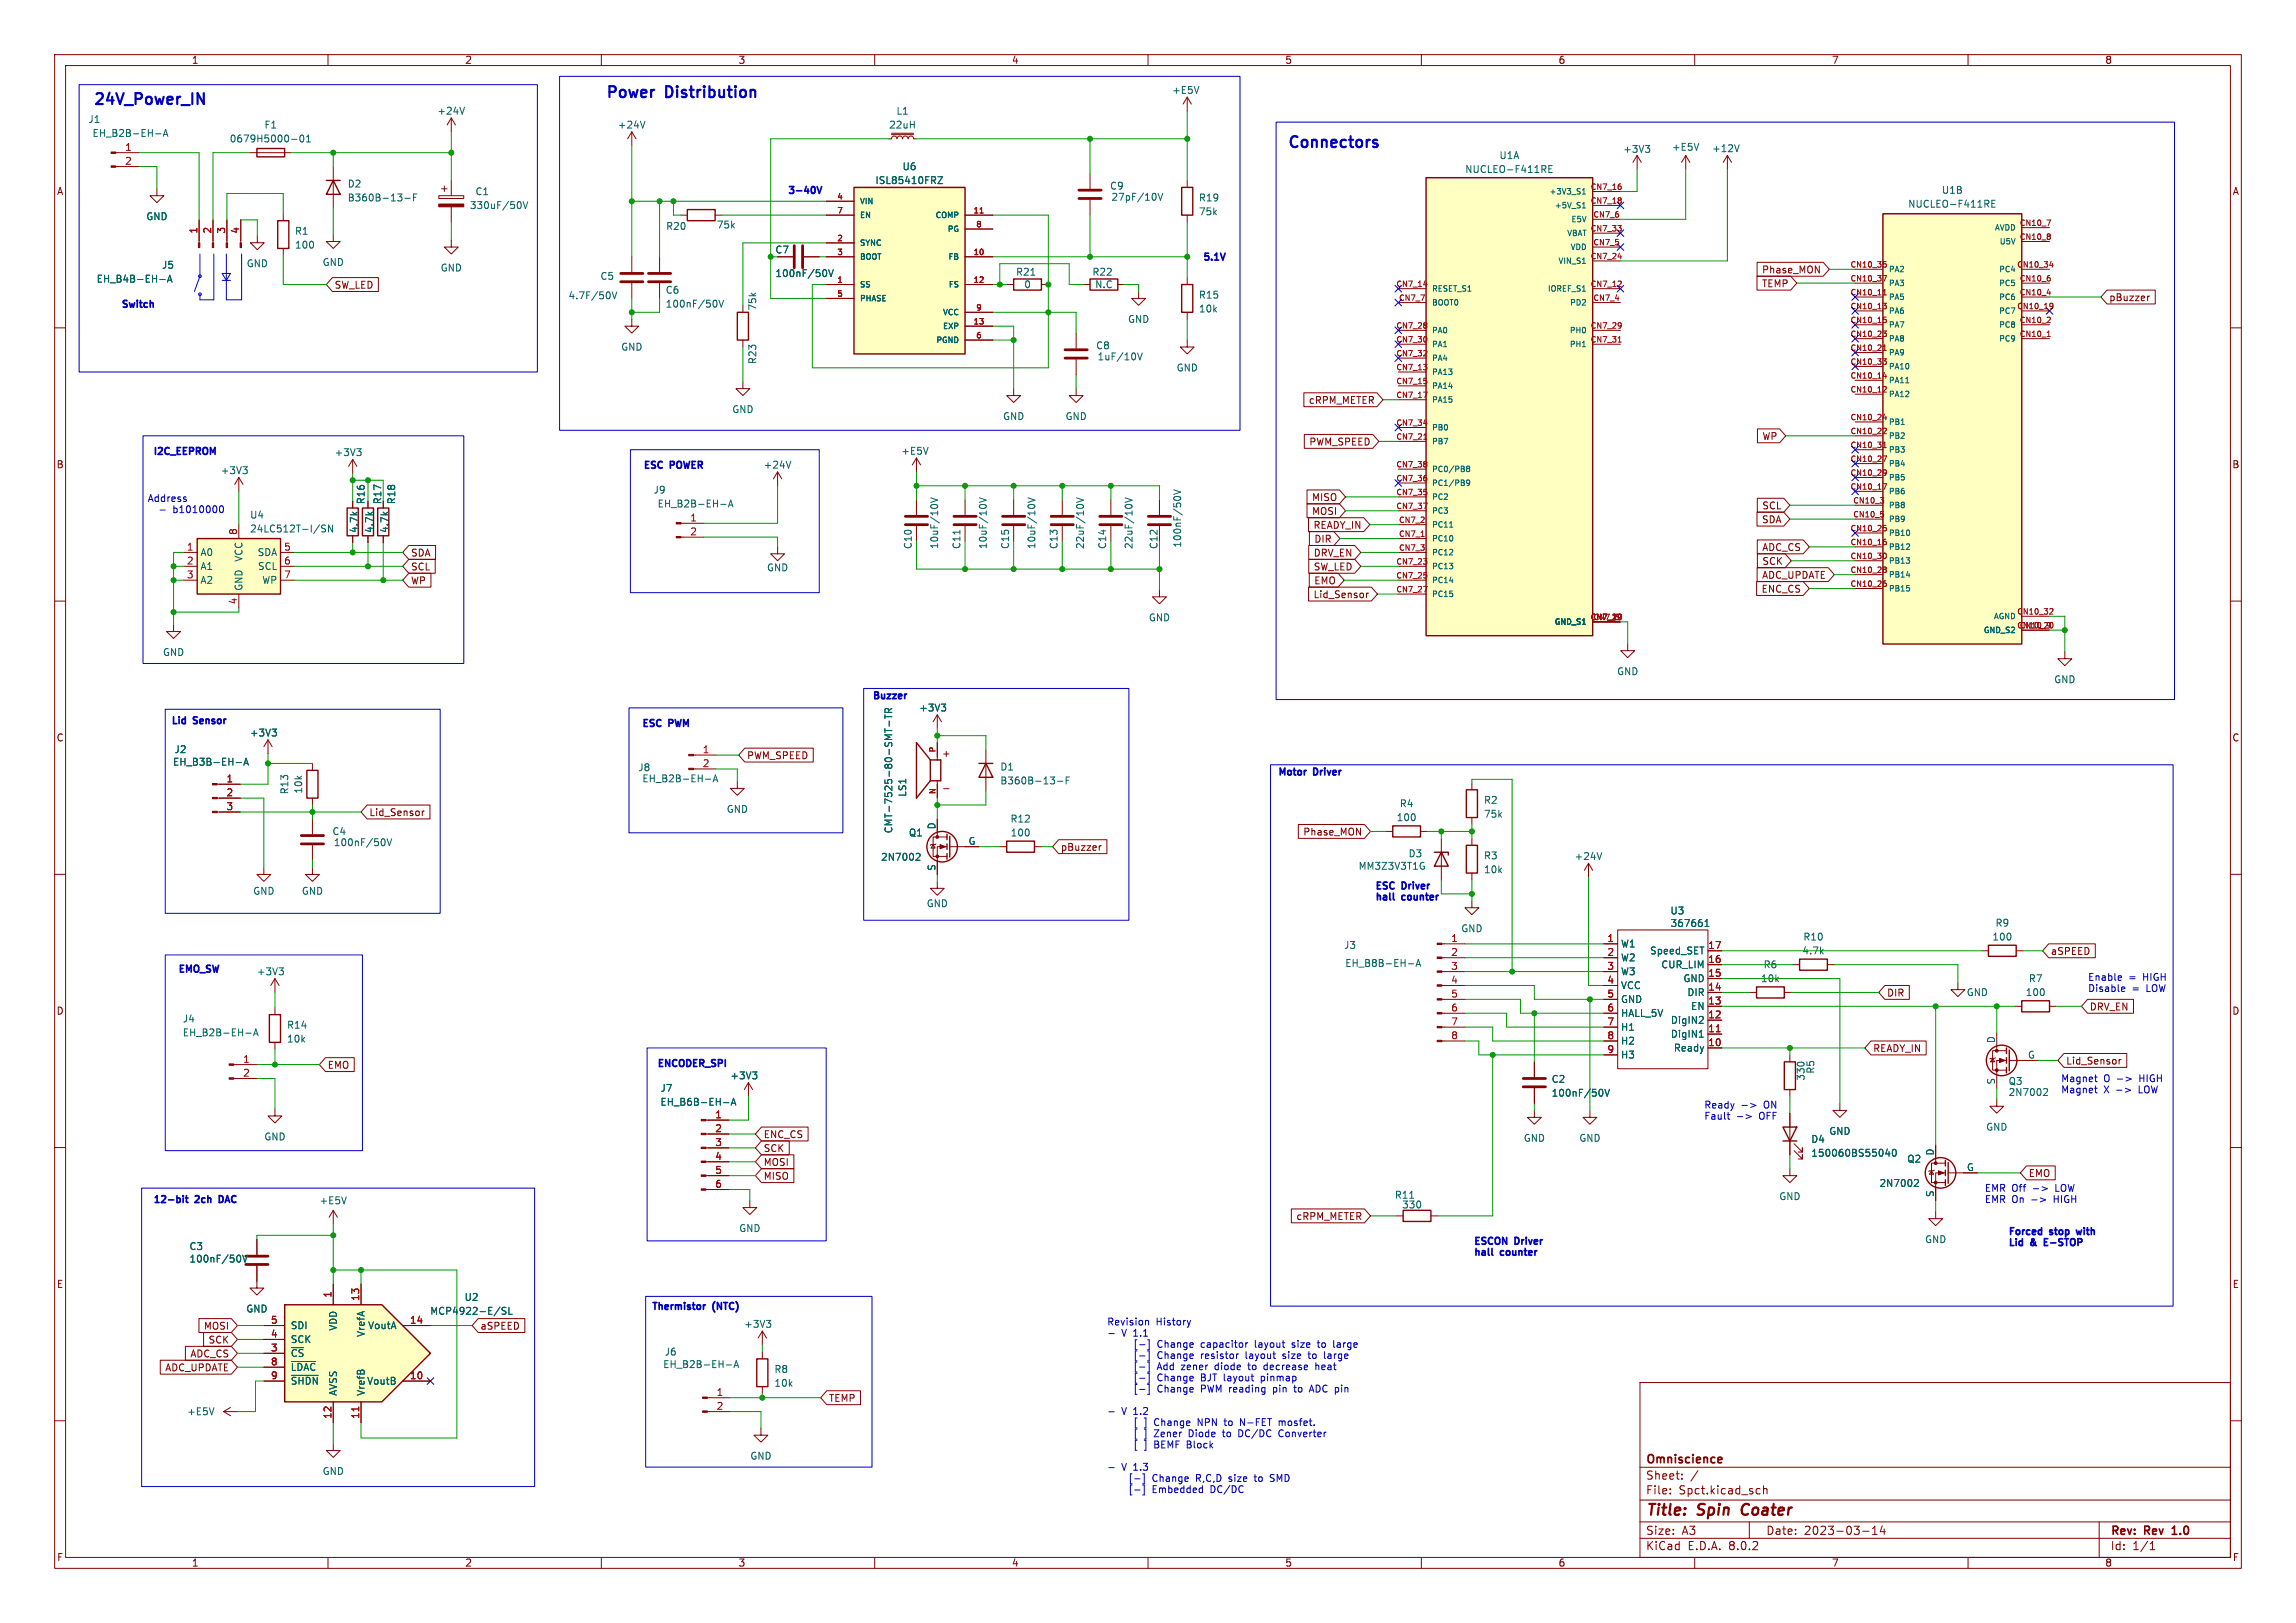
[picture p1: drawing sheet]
<svg xmlns="http://www.w3.org/2000/svg" width="420mm" height="297mm" viewBox="0 0 420 297" stroke-linecap="round" stroke-linejoin="round" font-family="sans-serif">
<defs><g id="words">
<g font-size="2.8" fill="#0000c2">
<text x="17" y="19.3">24V_Power_IN</text>
<text x="110.7" y="18">Power</text>
<text x="121.9" y="18">Distribution</text>
<text x="235.5" y="27.2">Connectors</text>
</g>
<g font-size="2.8" fill="#840000">
<text x="301" y="277.9">Title:</text>
<text x="310.6" y="277.9">Spin</text>
<text x="319.4" y="277.9">Coater</text>
</g>
<g font-size="2.1" fill="#840000">
<text x="301" y="268.2">Omniscience</text>
<text x="301" y="273.7">File:</text>
<text x="301" y="271">Sheet:</text>
<text x="307.1" y="273.7">Spct.kicad_sch</text>
<text x="301" y="281.1">Size:</text>
<text x="307.6" y="281.1">A3</text>
<text x="323" y="281.1">Date:</text>
<text x="330" y="281.1">2023-03-14</text>
<text x="386" y="281.3">Rev:</text>
<text x="392.4" y="281.3">Rev</text>
<text x="398" y="281.3">1.0</text>
<text x="301" y="283.9">KiCad</text>
<text x="308.7" y="283.9">E.D.A.</text>
<text x="316.3" y="283.9">8.0.2</text>
<text x="386" y="283.9">Id:</text>
<text x="390.1" y="283.9">1/1</text>
</g>
<g font-size="1.8" fill="#840000">
<text x="35" y="11.9">1</text>
<text x="85" y="11.9">2</text>
<text x="135" y="11.9">3</text>
<text x="185" y="11.9">4</text>
<text x="235" y="11.9">5</text>
<text x="285" y="11.9">6</text>
<text x="335" y="11.9">7</text>
<text x="385" y="11.9">8</text>
<text x="10.3" y="35.9">A</text>
<text x="408.3" y="35.9">A</text>
<text x="61.1" y="53">SW_LED</text>
<text x="322.2" y="52.8">TEMP</text>
<text x="322.2" y="50.2">Phase_MON</text>
<text x="385.7" y="55.3">pBuzzer</text>
<text x="239.3" y="74.1">cRPM_METER</text>
<text x="239.4" y="81.7">PWM_SPEED</text>
<text x="322.3" y="80.7">WP</text>
<text x="10.3" y="85.9">B</text>
<text x="408.2" y="85.9">B</text>
<text x="239.9" y="91.9">MISO</text>
<text x="239.9" y="94.4">MOSI</text>
<text x="322.2" y="96">SDA</text>
<text x="322.3" y="93.4">SCL</text>
<text x="240.2" y="97">READY_IN</text>
<text x="240.3" y="99.5">DIR</text>
<text x="322.3" y="101">ADC_CS</text>
<text x="75.1" y="102">SDA</text>
<text x="75.1" y="107.1">WP</text>
<text x="75.1" y="104.6">SCL</text>
<text x="240.2" y="102">DRV_EN</text>
<text x="240.2" y="104.6">SW_LED</text>
<text x="240.3" y="107.1">EMO</text>
<text x="322.2" y="106.1">ADC_UPDATE</text>
<text x="322.3" y="103.6">SCK</text>
<text x="240.2" y="109.7">Lid_Sensor</text>
<text x="322.1" y="108.7">ENC_CS</text>
<text x="10.3" y="135.9">C</text>
<text x="408.2" y="135.9">C</text>
<text x="136.6" y="139.1">PWM_SPEED</text>
<text x="172.2" y="138.8">+</text>
<text x="67.5" y="149.5">Lid_Sensor</text>
<text x="194" y="155.9">pBuzzer</text>
<text x="238.3" y="153.1">Phase_MON</text>
<text x="375.1" y="174.9">aSPEED</text>
<text x="10.3" y="185.9">D</text>
<text x="345.1" y="182.6">DIR</text>
<text x="382.2" y="185.1">DRV_EN</text>
<text x="408.2" y="185.9">D</text>
<text x="59.8" y="195.8">EMO</text>
<text x="342.6" y="192.7">READY_IN</text>
<text x="377.9" y="195">Lid_Sensor</text>
<text x="139.6" y="208.5">ENC_CS</text>
<text x="139.6" y="213.6">MOSI</text>
<text x="139.6" y="211">SCK</text>
<text x="371" y="215.6">EMO</text>
<text x="139.6" y="216.1">MISO</text>
<text x="237" y="223.5">cRPM_METER</text>
<text x="10.3" y="235.9">E</text>
<text x="408.3" y="235.9">E</text>
<text x="37.2" y="243.5">MOSI</text>
<text x="87.8" y="243.5">aSPEED</text>
<text x="30.1" y="251.1">ADC_UPDATE</text>
<text x="34.7" y="248.6">ADC_CS</text>
<text x="38.1" y="246.1">SCK</text>
<text x="151.5" y="256.7">TEMP</text>
<text x="10.3" y="285.9">F</text>
<text x="35" y="286.9">1</text>
<text x="85" y="286.9">2</text>
<text x="135" y="286.9">3</text>
<text x="185" y="286.9">4</text>
<text x="235" y="286.9">5</text>
<text x="285" y="286.9">6</text>
<text x="335" y="286.9">7</text>
<text x="385" y="286.9">8</text>
<text x="408.3" y="285.9">F</text>
</g>
<g font-size="1.8" fill="#006464">
<text x="214.3" y="17.4">+E5V</text>
<text x="16.1" y="22.7">J1</text>
<text x="48.3" y="23.7">F1</text>
<text x="79.9" y="21.2">+24V</text>
<text x="112.9" y="23.7">+24V</text>
<text x="162.5" y="23.7">22uH</text>
<text x="163.9" y="21.2">L1</text>
<text x="16.8" y="25.2">EH_B2B-EH-A</text>
<text x="41.9" y="26.3">0679H5000-01</text>
<text x="274.2" y="29.3">U1A</text>
<text x="296.8" y="28.2">+3V3</text>
<text x="305.7" y="27.8">+E5V</text>
<text x="313.1" y="28">+12V</text>
<text x="63.5" y="34.5">D2</text>
<text x="86.9" y="35.9">C1</text>
<text x="160" y="33.9">ISL85410FRZ</text>
<text x="165" y="31.3">U6</text>
<text x="203" y="34.9">C9</text>
<text x="267.9" y="31.9">NUCLEO-F411RE</text>
<text x="355.1" y="35.7">U1B</text>
<text x="26.7" y="40.5">GND</text>
<text x="63.5" y="37.1">B360B-13-F</text>
<text x="85.9" y="38.5">330uF/50V</text>
<text x="203.2" y="36.9">27pF/10V</text>
<text x="219.2" y="39.6">75k</text>
<text x="219.2" y="37.1">R19</text>
<text x="348.9" y="38.2">NUCLEO-F411RE</text>
<text x="53.9" y="43.2">R1</text>
<text x="53.9" y="45.7">100</text>
<text x="121.8" y="42.3">R20</text>
<text x="131" y="42">75k</text>
<text x="141.7" y="46.6">C7</text>
<text x="17.6" y="51.9">EH_B4B-EH-A</text>
<text x="29.5" y="49.4">J5</text>
<text x="45" y="49.1">GND</text>
<text x="58.9" y="48.9">GND</text>
<text x="80.5" y="49.9">GND</text>
<text x="109.7" y="51.4">C5</text>
<text x="121.7" y="53.9">C6</text>
<text x="141.7" y="50.9">100nF/50V</text>
<text x="185.8" y="50.6">R21</text>
<text x="187.3" y="52.9">0</text>
<text x="199.7" y="50.6">R22</text>
<text x="200.2" y="52.9">N.C</text>
<text x="103.9" y="55">4.7F/50V</text>
<text x="121.7" y="56.5">100nF/50V</text>
<text x="138.5" y="56.9" transform="rotate(-90 138.5 56.9)">75k</text>
<text x="206.2" y="59.3">GND</text>
<text x="219.2" y="57.4">10k</text>
<text x="219.2" y="54.8">R15</text>
<text x="113.5" y="64.4">GND</text>
<text x="200.4" y="64.1">C8</text>
<text x="138.5" y="66.7" transform="rotate(-90 138.5 66.7)">R23</text>
<text x="200.7" y="66.1">1uF/10V</text>
<text x="215.1" y="68.2">GND</text>
<text x="133.9" y="75.8">GND</text>
<text x="183.4" y="77.1">GND</text>
<text x="194.8" y="77.1">GND</text>
<text x="61.1" y="83.7">+3V3</text>
<text x="164.8" y="83.4">+E5V</text>
<text x="40.3" y="87">+3V3</text>
<text x="139.6" y="86">+24V</text>
<text x="45.7" y="95.1">U4</text>
<text x="66.9" y="92.4" transform="rotate(-90 66.9 92.4)">R16</text>
<text x="70" y="92.4" transform="rotate(-90 70 92.4)">R17</text>
<text x="72.5" y="92.4" transform="rotate(-90 72.5 92.4)">R18</text>
<text x="119.5" y="90.5">J9</text>
<text x="120.2" y="93.1">EH_B2B-EH-A</text>
<text x="36.6" y="102">A0</text>
<text x="45.7" y="97.6">24LC512T-I/SN</text>
<text x="47" y="102">SDA</text>
<text x="65.6" y="97.6" transform="rotate(-90 65.6 97.6)">4.7k</text>
<text x="68.4" y="97.6" transform="rotate(-90 68.4 97.6)">4.7k</text>
<text x="71.2" y="97.6" transform="rotate(-90 71.2 97.6)">4.7k</text>
<text x="167" y="100.6" transform="rotate(-90 167 100.6)">C10</text>
<text x="171.8" y="100.6" transform="rotate(-90 171.8 100.6)">10uF/10V</text>
<text x="175.9" y="100.6" transform="rotate(-90 175.9 100.6)">C11</text>
<text x="180.7" y="100.6" transform="rotate(-90 180.7 100.6)">10uF/10V</text>
<text x="184.8" y="100.6" transform="rotate(-90 184.8 100.6)">C15</text>
<text x="189.6" y="100.6" transform="rotate(-90 189.6 100.6)">10uF/10V</text>
<text x="193.6" y="100.6" transform="rotate(-90 193.6 100.6)">C13</text>
<text x="198.5" y="100.6" transform="rotate(-90 198.5 100.6)">22uF/10V</text>
<text x="202.5" y="100.6" transform="rotate(-90 202.5 100.6)">C14</text>
<text x="207.4" y="100.6" transform="rotate(-90 207.4 100.6)">22uF/10V</text>
<text x="211.9" y="100.6" transform="rotate(-90 211.9 100.6)">C12</text>
<text x="216.3" y="100.3" transform="rotate(-90 216.3 100.3)">100nF/50V</text>
<text x="36.6" y="104.5">A1</text>
<text x="36.6" y="107">A2</text>
<text x="44.6" y="102.9" transform="rotate(-90 44.6 102.9)">VCC</text>
<text x="47.1" y="104.5">SCL</text>
<text x="47.9" y="107">WP</text>
<text x="140.2" y="104.7">GND</text>
<text x="44.6" y="108.2" transform="rotate(-90 44.6 108.2)">GND</text>
<text x="210.1" y="113.9">GND</text>
<text x="29.7" y="120.2">GND</text>
<text x="295.7" y="123.7">GND</text>
<text x="375.7" y="125.2">GND</text>
<text x="168" y="130.4">+3V3</text>
<text x="45.6" y="135">+3V3</text>
<text x="31.6" y="140.3">EH_B3B-EH-A</text>
<text x="31.8" y="138">J2</text>
<text x="116.7" y="141.3">J8</text>
<text x="117.4" y="143.4">EH_B2B-EH-A</text>
<text x="182.9" y="141.2">D1</text>
<text x="182.9" y="143.7">B360B-13-F</text>
<text x="52.9" y="145.5" transform="rotate(-90 52.9 145.5)">R13</text>
<text x="55.5" y="145.3" transform="rotate(-90 55.5 145.3)">10k</text>
<text x="132.8" y="148.9">GND</text>
<text x="166" y="145.9" transform="rotate(-90 166 145.9)">LS1</text>
<text x="256" y="147.9">R4</text>
<text x="271.4" y="147.3">R2</text>
<text x="271.4" y="149.8">75k</text>
<text x="60.7" y="153">C4</text>
<text x="61" y="155">100nF/50V</text>
<text x="163.4" y="152.6" transform="rotate(-90 163.4 152.6)">CMT-7525-80-SMT-TR</text>
<text x="166.2" y="153.3">Q1</text>
<text x="171.2" y="151.9" transform="rotate(-90 171.2 151.9)">D</text>
<text x="177.1" y="154.7">G</text>
<text x="184.7" y="150.7">R12</text>
<text x="184.8" y="153.3">100</text>
<text x="255.4" y="150.5">100</text>
<text x="161.1" y="157.7">2N7002</text>
<text x="171.2" y="159.5" transform="rotate(-90 171.2 159.5)">S</text>
<text x="248.4" y="159.4">MM3Z3V3T1G</text>
<text x="257.6" y="157.1">D3</text>
<text x="271.4" y="157.5">R3</text>
<text x="271.4" y="160">10k</text>
<text x="287.9" y="157.6">+24V</text>
<text x="46.2" y="163.9">GND</text>
<text x="55.1" y="163.9">GND</text>
<text x="169.4" y="166.2">GND</text>
<text x="305.5" y="167.5">U3</text>
<text x="245.8" y="173.8">J3</text>
<text x="267.2" y="170.8">GND</text>
<text x="296.4" y="173.6">W1</text>
<text x="305.5" y="169.8">367661</text>
<text x="329.8" y="172.3">R10</text>
<text x="364.4" y="172.3">100</text>
<text x="364.9" y="169.8">R9</text>
<text x="46.9" y="178.7">+3V3</text>
<text x="246" y="177.1">EH_B8B-EH-A</text>
<text x="296.4" y="176.1">W2</text>
<text x="296.4" y="178.7">W3</text>
<text x="301.7" y="174.9">Speed_SET</text>
<text x="303.8" y="177.4">CUR_LIM</text>
<text x="307.8" y="179.9">GND</text>
<text x="322" y="179.9">10k</text>
<text x="322.5" y="177.4">R6</text>
<text x="329.6" y="174.9">4.7k</text>
<text x="371" y="179.9">R7</text>
<text x="296.4" y="181.2">VCC</text>
<text x="296.4" y="183.7">GND</text>
<text x="308.6" y="182.5">DIR</text>
<text x="309.2" y="185">EN</text>
<text x="359.7" y="182.5">GND</text>
<text x="370.4" y="182.5">100</text>
<text x="33.3" y="189.8">EH_B2B-EH-A</text>
<text x="33.4" y="187.3">J4</text>
<text x="52.4" y="191">10k</text>
<text x="52.4" y="188.4">R14</text>
<text x="296.4" y="186.3">HALL_5V</text>
<text x="296.4" y="188.8">H1</text>
<text x="296.4" y="191.4">H2</text>
<text x="305.5" y="190.1">DigIN1</text>
<text x="305.5" y="187.6">DigIN2</text>
<text x="365" y="191" transform="rotate(-90 365 191)">D</text>
<text x="133.5" y="197.7">+3V3</text>
<text x="296.4" y="193.9">H3</text>
<text x="306.1" y="192.6">Ready</text>
<text x="330.3" y="197.9" transform="rotate(-90 330.3 197.9)">330</text>
<text x="332.1" y="196.6" transform="rotate(-90 332.1 196.6)">R5</text>
<text x="370.9" y="193.8">G</text>
<text x="120.7" y="202.5">EH_B6B-EH-A</text>
<text x="120.7" y="200">J7</text>
<text x="283.7" y="198.3">C2</text>
<text x="283.7" y="200.9">100nF/50V</text>
<text x="365" y="198.6" transform="rotate(-90 365 198.6)">S</text>
<text x="367.3" y="200.8">2N7002</text>
<text x="367.3" y="198.7">Q3</text>
<text x="48.3" y="208.9">GND</text>
<text x="278.6" y="209.1">GND</text>
<text x="288.8" y="209.1">GND</text>
<text x="331.2" y="209.3">D4</text>
<text x="334.5" y="207.9">GND</text>
<text x="363.2" y="207.1">GND</text>
<text x="331.2" y="211.9">150060BS55040</text>
<text x="348.8" y="213">Q2</text>
<text x="353.8" y="211.6" transform="rotate(-90 353.8 211.6)">D</text>
<text x="359.7" y="214.4">G</text>
<text x="58.3" y="220.6">+E5V</text>
<text x="255.1" y="219.6">R11</text>
<text x="256.4" y="221.3">330</text>
<text x="325.4" y="219.8">GND</text>
<text x="343.7" y="217.4">2N7002</text>
<text x="353.8" y="219.1" transform="rotate(-90 353.8 219.1)">S</text>
<text x="135.1" y="225.7">GND</text>
<text x="352" y="227.7">GND</text>
<text x="34.6" y="229">C3</text>
<text x="34.6" y="231.2">100nF/50V</text>
<text x="84.9" y="238.3">U2</text>
<text x="45" y="240.4">GND</text>
<text x="53.1" y="246">SCK</text>
<text x="53.1" y="243.4">SDI</text>
<text x="61.8" y="243.6" transform="rotate(-90 61.8 243.6)">VDD</text>
<text x="66.9" y="244.8" transform="rotate(-90 66.9 244.8)">VrefA</text>
<text x="67.2" y="243.4">VoutA</text>
<text x="78.6" y="240.8">MCP4922-E/SL</text>
<text x="136" y="243.2">+3V3</text>
<text x="53.1" y="248.5">~{CS}</text>
<text x="53.1" y="251.1">~{LDAC}</text>
<text x="121.2" y="250.5">EH_B2B-EH-A</text>
<text x="121.5" y="248.3">J6</text>
<text x="141.6" y="251.4">R8</text>
<text x="53.1" y="253.6">~{SHDN}</text>
<text x="61.8" y="255.5" transform="rotate(-90 61.8 255.5)">AVSS</text>
<text x="66.9" y="255.5" transform="rotate(-90 66.9 255.5)">VrefB</text>
<text x="67.1" y="253.6">VoutB</text>
<text x="141.6" y="254">10k</text>
<text x="34.1" y="259.2">+E5V</text>
<text x="137.2" y="267.3">GND</text>
<text x="58.9" y="270.1">GND</text>
</g>
<g font-size="1.8" fill="#a90000">
<text x="22.8" y="27.7">1</text>
<text x="22.8" y="30.2">2</text>
<text x="36.2" y="42.8" transform="rotate(-90 36.2 42.8)">1</text>
<text x="38.7" y="42.8" transform="rotate(-90 38.7 42.8)">2</text>
<text x="41.2" y="42.8" transform="rotate(-90 41.2 42.8)">3</text>
<text x="43.8" y="42.8" transform="rotate(-90 43.8 42.8)">4</text>
<text x="126.2" y="95.5">1</text>
<text x="34.1" y="100.8">1</text>
<text x="43.4" y="98" transform="rotate(-90 43.4 98)">8</text>
<text x="51.9" y="100.8">5</text>
<text x="126.2" y="98">2</text>
<text x="34.1" y="103.4">2</text>
<text x="34.1" y="105.9">3</text>
<text x="51.9" y="103.4">6</text>
<text x="51.9" y="105.9">7</text>
<text x="43.4" y="110.7" transform="rotate(-90 43.4 110.7)">4</text>
<text x="128.5" y="137.9">1</text>
<text x="41.3" y="143.3">1</text>
<text x="128.5" y="140.5">2</text>
<text x="41.3" y="145.8">2</text>
<text x="41.3" y="148.3">3</text>
<text x="265.4" y="172.5">1</text>
<text x="293.9" y="172.5">1</text>
<text x="312.4" y="173.7">17</text>
<text x="265.4" y="175">2</text>
<text x="265.4" y="177.5">3</text>
<text x="293.9" y="175">2</text>
<text x="293.9" y="177.5">3</text>
<text x="312.4" y="178.8">15</text>
<text x="312.4" y="176.3">16</text>
<text x="265.4" y="180.1">4</text>
<text x="265.4" y="182.6">5</text>
<text x="265.4" y="185.2">6</text>
<text x="293.9" y="180.1">4</text>
<text x="293.9" y="182.6">5</text>
<text x="293.9" y="185.2">6</text>
<text x="312.4" y="183.9">13</text>
<text x="312.4" y="181.4">14</text>
<text x="265.4" y="187.7">7</text>
<text x="265.4" y="190.2">8</text>
<text x="293.9" y="187.7">7</text>
<text x="293.9" y="190.2">8</text>
<text x="312.4" y="191.5">10</text>
<text x="312.4" y="189">11</text>
<text x="312.4" y="186.4">12</text>
<text x="44.4" y="194.6">1</text>
<text x="44.4" y="197.1">2</text>
<text x="293.9" y="192.8">9</text>
<text x="130.7" y="204.7">1</text>
<text x="130.7" y="207.3">2</text>
<text x="130.7" y="209.8">3</text>
<text x="130.7" y="212.3">4</text>
<text x="130.7" y="214.9">5</text>
<text x="130.7" y="217.4">6</text>
<text x="60.7" y="237.6" transform="rotate(-90 60.7 237.6)">1</text>
<text x="65.8" y="238.2" transform="rotate(-90 65.8 238.2)">13</text>
<text x="49.5" y="244.9">4</text>
<text x="49.5" y="242.3">5</text>
<text x="74.9" y="242.3">14</text>
<text x="49.5" y="247.4">3</text>
<text x="49.5" y="249.9">8</text>
<text x="49.5" y="252.5">9</text>
<text x="74.9" y="252.5">10</text>
<text x="131" y="255.5">1</text>
<text x="60.7" y="259.8" transform="rotate(-90 60.7 259.8)">12</text>
<text x="65.8" y="259.8" transform="rotate(-90 65.8 259.8)">11</text>
<text x="131" y="258.1">2</text>
</g>
<g font-size="1.8" fill="#0000c2">
<text x="26.9" y="91.9">Address</text>
<text x="29.3" y="94">-</text>
<text x="32" y="94">b1010000</text>
<text x="381.9" y="179.6">Enable</text>
<text x="389.4" y="179.6">=</text>
<text x="392.1" y="179.6">HIGH</text>
<text x="381.9" y="181.6">Disable</text>
<text x="390" y="181.6">=</text>
<text x="392.7" y="181.6">LOW</text>
<text x="311.7" y="202.9">Ready</text>
<text x="322.8" y="202.9">ON</text>
<text x="376.9" y="198.1">Magnet</text>
<text x="376.9" y="200.2">Magnet</text>
<text x="384.8" y="198.1">O -&gt;</text>
<text x="384.8" y="200.2">X -&gt;</text>
<text x="391.5" y="200.2">LOW</text>
<text x="391.6" y="198.1">HIGH</text>
<text x="311.7" y="205">Fault</text>
<text x="321.9" y="205">OFF</text>
<text x="363" y="218.2">EMR Off</text>
<text x="363" y="220.2">EMR On</text>
<text x="376" y="220.2">HIGH</text>
<text x="376.3" y="218.2">LOW</text>
<text x="202.4" y="242.6">Revision</text>
<text x="205.2" y="244.7">V 1.1</text>
<text x="211.5" y="242.6">History</text>
<text x="211.7" y="246.7">Change</text>
<text x="211.7" y="248.8">Change</text>
<text x="211.7" y="250.8">Add</text>
<text x="216.2" y="250.8">zener</text>
<text x="219.8" y="246.7">capacitor</text>
<text x="219.8" y="248.8">resistor</text>
<text x="222.5" y="250.8">diode</text>
<text x="228.1" y="248.8">layout</text>
<text x="228.8" y="250.8">to</text>
<text x="229.8" y="246.7">layout</text>
<text x="231.9" y="250.8">decrease</text>
<text x="235.1" y="248.8">size</text>
<text x="236.8" y="246.7">size</text>
<text x="240" y="248.8">to</text>
<text x="241.5" y="250.8">heat</text>
<text x="241.7" y="246.7">to</text>
<text x="243.1" y="248.8">large</text>
<text x="244.8" y="246.7">large</text>
<text x="211.7" y="252.9">Change</text>
<text x="211.7" y="254.9">Change</text>
<text x="219.8" y="252.9">BJT layout</text>
<text x="219.8" y="254.9">PWM reading</text>
<text x="231.1" y="252.9">pinmap</text>
<text x="233.4" y="254.9">pin</text>
<text x="237.4" y="254.9">to</text>
<text x="240.5" y="254.9">ADC pin</text>
<text x="205.2" y="259">V 1.2</text>
<text x="209.2" y="261">]</text>
<text x="209.2" y="263.1">]</text>
<text x="211.3" y="261">Change</text>
<text x="211.3" y="263.1">Zener</text>
<text x="217.7" y="263.1">Diode</text>
<text x="219.4" y="261">NPN</text>
<text x="224.2" y="263.1">to</text>
<text x="224.5" y="261">to</text>
<text x="227.2" y="263.1">DC/DC</text>
<text x="227.5" y="261">N-FET</text>
<text x="234.8" y="261">mosfet.</text>
<text x="234.8" y="263.1">Converter</text>
<text x="205.2" y="269.2">V 1.3</text>
<text x="209.2" y="265.1">]</text>
<text x="211.3" y="265.1">BEMF Block</text>
<text x="207.1" y="271.3">[-]</text>
<text x="207.1" y="273.3">[-]</text>
<text x="211.6" y="271.3">Change</text>
<text x="211.6" y="273.3">Embedded</text>
<text x="219.7" y="271.3">R,C,D</text>
<text x="222.3" y="273.3">DC/DC</text>
<text x="225.9" y="271.3">size</text>
<text x="230.8" y="271.3">to</text>
<text x="233.8" y="271.3">SMD</text>
</g>
<g font-size="1.7" fill="#0000c2">
<text x="144" y="35.6">3-40V</text>
<text x="220" y="47.8">5.1V</text>
<text x="22.1" y="56.4">Switch</text>
<text x="27.9" y="83.3">I2C_EEPROM</text>
<text x="117.6" y="85.9">ESC</text>
<text x="122.8" y="85.9">POWER</text>
<text x="159.5" y="128">Buzzer</text>
<text x="31.2" y="132.6">Lid</text>
<text x="35.6" y="132.6">Sensor</text>
<text x="117.3" y="133.1">ESC</text>
<text x="122.6" y="133.1">PWM</text>
<text x="233.7" y="142">Motor</text>
<text x="240.5" y="142">Driver</text>
<text x="251.5" y="162.8">ESC</text>
<text x="251.5" y="164.9">hall</text>
<text x="256.7" y="162.8">Driver</text>
<text x="256.7" y="164.9">counter</text>
<text x="32.5" y="178.1">EMO_SW</text>
<text x="120.1" y="195.3">ENCODER_SPI</text>
<text x="27.9" y="220.2">12-bit</text>
<text x="35.9" y="220.2">2ch</text>
<text x="41" y="220.2">DAC</text>
<text x="269.5" y="227.9">ESCON</text>
<text x="277.3" y="227.9">Driver</text>
<text x="367.3" y="226.1">Forced</text>
<text x="375.2" y="226.1">stop</text>
<text x="380.8" y="226.1">with</text>
<text x="269.5" y="229.9">hall</text>
<text x="274.7" y="229.9">counter</text>
<text x="367.3" y="228.1">Lid</text>
<text x="371.7" y="228.1">&amp;</text>
<text x="374.9" y="228.1">E-STOP</text>
<text x="119.1" y="239.8">Thermistor</text>
<text x="130.6" y="239.8">(NTC)</text>
</g>
<g font-size="1.4" fill="#006464">
<text x="283.3" y="35.8">+3V3_S1</text>
<text x="157.2" y="37.6">VIN</text>
<text x="157.2" y="40.1">EN</text>
<text x="171" y="40.1">COMP</text>
<text x="284.3" y="38.3">+5V_S1</text>
<text x="287.3" y="40.9">E5V</text>
<text x="157.2" y="45.2">SYNC</text>
<text x="157.2" y="47.7">BOOT</text>
<text x="173.2" y="42.6">PG</text>
<text x="173.4" y="47.7">FB</text>
<text x="286.5" y="43.4">VBAT</text>
<text x="287.2" y="45.9">VDD</text>
<text x="364.8" y="42.4">AVDD</text>
<text x="365.7" y="44.9">U5V</text>
<text x="157.2" y="52.8">SS</text>
<text x="173.4" y="52.8">FS</text>
<text x="261.9" y="53.6">RESET_S1</text>
<text x="283" y="53.6">IOREF_S1</text>
<text x="284.9" y="48.5">VIN_S1</text>
<text x="345.4" y="50">PA2</text>
<text x="345.4" y="52.6">PA3</text>
<text x="365.6" y="50">PC4</text>
<text x="365.6" y="52.6">PC5</text>
<text x="157.2" y="55.3">PHASE</text>
<text x="172.4" y="57.9">VCC</text>
<text x="261.9" y="56.1">BOOT0</text>
<text x="287.1" y="56.1">PD2</text>
<text x="345.4" y="55.1">PA5</text>
<text x="345.4" y="57.6">PA6</text>
<text x="365.6" y="57.6">PC7</text>
<text x="365.6" y="55.1">PC6</text>
<text x="171.1" y="63">PGND</text>
<text x="172.4" y="60.4">EXP</text>
<text x="261.9" y="61.2">PA0</text>
<text x="261.9" y="63.7">PA1</text>
<text x="287" y="61.2">PH0</text>
<text x="287" y="63.7">PH1</text>
<text x="345.4" y="60.2">PA7</text>
<text x="345.4" y="65.3">PA9</text>
<text x="345.4" y="62.7">PA8</text>
<text x="365.6" y="62.7">PC9</text>
<text x="365.6" y="60.2">PC8</text>
<text x="261.9" y="68.8">PA13</text>
<text x="261.9" y="71.3">PA14</text>
<text x="261.9" y="66.3">PA4</text>
<text x="345.4" y="70.3">PA11</text>
<text x="345.4" y="67.8">PA10</text>
<text x="261.9" y="73.9">PA15</text>
<text x="345.4" y="72.9">PA12</text>
<text x="345.4" y="78">PB1</text>
<text x="261.9" y="81.5">PB7</text>
<text x="261.9" y="79">PB0</text>
<text x="345.4" y="80.5">PB2</text>
<text x="345.4" y="83">PB3</text>
<text x="261.9" y="89.1">PC1/PB9</text>
<text x="261.9" y="86.6">PC0/PB8</text>
<text x="345.4" y="85.6">PB4</text>
<text x="345.4" y="88.1">PB5</text>
<text x="261.9" y="91.7">PC2</text>
<text x="261.9" y="94.2">PC3</text>
<text x="345.4" y="90.7">PB6</text>
<text x="345.4" y="93.2">PB8</text>
<text x="345.4" y="95.7">PB9</text>
<text x="261.9" y="99.3">PC10</text>
<text x="261.9" y="96.7">PC11</text>
<text x="261.9" y="101.8">PC12</text>
<text x="345.4" y="100.8">PB12</text>
<text x="345.4" y="98.3">PB10</text>
<text x="261.9" y="104.4">PC13</text>
<text x="261.9" y="106.9">PC14</text>
<text x="345.4" y="105.9">PB14</text>
<text x="345.4" y="103.4">PB13</text>
<text x="261.9" y="109.4">PC15</text>
<text x="345.4" y="108.4">PB15</text>
<text x="364.6" y="113.5">AGND</text>
<text x="284.3" y="114.5">GND_S1</text>
<text x="362.7" y="116.1">GND_S2</text>
</g>
<g font-size="1.4" fill="#a90000">
<text x="290.9" y="34.8">CN7_16</text>
<text x="153.1" y="36.6">4</text>
<text x="153.1" y="39.1">7</text>
<text x="178" y="39.1">11</text>
<text x="178.5" y="41.7">8</text>
<text x="290.9" y="37.3">CN7_18</text>
<text x="291.4" y="39.9">CN7_6</text>
<text x="369.4" y="41.4">CN10_7</text>
<text x="153.1" y="44.2">2</text>
<text x="153.1" y="46.7">3</text>
<text x="178" y="46.7">10</text>
<text x="290.9" y="47.5">CN7_24</text>
<text x="290.9" y="42.4">CN7_33</text>
<text x="291.4" y="45">CN7_5</text>
<text x="369.4" y="43.9">CN10_8</text>
<text x="153.1" y="51.8">1</text>
<text x="178" y="51.8">12</text>
<text x="255.3" y="52.6">CN7_14</text>
<text x="290.9" y="52.6">CN7_12</text>
<text x="338.4" y="49">CN10_35</text>
<text x="338.4" y="51.6">CN10_37</text>
<text x="368.9" y="49">CN10_34</text>
<text x="369.4" y="51.6">CN10_6</text>
<text x="153.1" y="54.4">5</text>
<text x="178" y="59.4">13</text>
<text x="178.5" y="56.9">9</text>
<text x="255.8" y="55.1">CN7_7</text>
<text x="291.4" y="55.1">CN7_4</text>
<text x="338.4" y="54.1">CN10_11</text>
<text x="338.4" y="56.6">CN10_13</text>
<text x="338.4" y="59.2">CN10_15</text>
<text x="368.9" y="56.6">CN10_19</text>
<text x="369.4" y="59.2">CN10_2</text>
<text x="369.4" y="54.1">CN10_4</text>
<text x="178.5" y="62">6</text>
<text x="255.3" y="60.2">CN7_28</text>
<text x="255.3" y="62.7">CN7_30</text>
<text x="255.3" y="65.3">CN7_32</text>
<text x="290.9" y="60.2">CN7_29</text>
<text x="290.9" y="62.7">CN7_31</text>
<text x="338.4" y="64.3">CN10_21</text>
<text x="338.4" y="61.7">CN10_23</text>
<text x="369.4" y="61.7">CN10_1</text>
<text x="255.3" y="67.8">CN7_13</text>
<text x="255.3" y="70.4">CN7_15</text>
<text x="338.4" y="71.9">CN10_12</text>
<text x="338.4" y="69.3">CN10_14</text>
<text x="338.4" y="66.8">CN10_33</text>
<text x="255.3" y="72.9">CN7_17</text>
<text x="255.3" y="78">CN7_34</text>
<text x="338.4" y="77">CN10_24</text>
<text x="255.3" y="80.5">CN7_21</text>
<text x="338.4" y="79.5">CN10_22</text>
<text x="338.4" y="82">CN10_31</text>
<text x="255.3" y="88.1">CN7_36</text>
<text x="255.3" y="85.6">CN7_38</text>
<text x="338.4" y="89.7">CN10_17</text>
<text x="338.4" y="84.6">CN10_27</text>
<text x="338.4" y="87.1">CN10_29</text>
<text x="255.3" y="90.7">CN7_35</text>
<text x="255.3" y="93.2">CN7_37</text>
<text x="255.8" y="95.8">CN7_2</text>
<text x="338.9" y="92.2">CN10_3</text>
<text x="338.9" y="94.7">CN10_5</text>
<text x="255.8" y="98.3">CN7_1</text>
<text x="255.8" y="100.8">CN7_3</text>
<text x="338.4" y="99.8">CN10_16</text>
<text x="338.4" y="97.3">CN10_25</text>
<text x="255.3" y="103.4">CN7_23</text>
<text x="255.3" y="105.9">CN7_25</text>
<text x="338.4" y="107.4">CN10_26</text>
<text x="338.4" y="104.9">CN10_28</text>
<text x="338.4" y="102.4">CN10_30</text>
<text x="255.3" y="108.5">CN7_27</text>
<text x="290.9" y="113.5">CN7_22</text>
<text x="291.4" y="113.5">CN7_8</text>
<text x="368.9" y="112.5">CN10_32</text>
<text x="368.9" y="115.1">CN10_20</text>
<text x="369.4" y="115.1">CN10_9</text>
<text x="171.2" y="137.8" transform="rotate(-90 171.2 137.8)">P</text>
<text x="171.2" y="145.4" transform="rotate(-90 171.2 145.4)">N</text>
</g>
</g></defs>
<g fill="none" stroke="#840000" stroke-width=".18">
<path d="M10 10h400v277h-400zM12 12h396v273h-396zM60 10v2M110 10v2M160 10v2M210 10v2M260 10v2M310 10v2M360 10v2M21.2 30.5h4.2M21.2 27.9h4.2M28.7 34.5v1.3h1.3l-1.3 1.3-1.3-1.3h1.3"/>
<path d="M45.7 27.9h7.6M51.8 39.1v1.3M61 30.5v7.6M80.3 35.8h4.5v.5h-4.5zM80.8 34.5h1M81.3 34v1.1M82.5 21.6l-.7 1.3M82.5 21.6v2.5M82.5 33v2.8M82.5 37.8v2.8M82.5 21.6l.8 1.3M124.5 39.4h1.2"/>
<path d="M130.8 39.4h1.3M10 60h2M36.4 40.2v4.3M39 40.2v4.3M41.5 40.2v4.3M44 40.2v4.3M47.1 43.2v1.2h1.2l-1.2 1.3-1.3-1.3h1.3M51.8 45.5v1.2M61 42.9v1.3h1.2l-1.2 1.3-1.3-1.3h1.3M82.5 43.9v1.3h1.3l-1.3 1.3-1.2-1.3h1.2M115.6 58.4v1.3h1.2l-1.2 1.3-1.3-1.3h1.3M120.6 47v2.8"/>
<path d="M120.6 51.8v2.8M408 60h2M43.7 87.4l-.8 1.2M43.7 87.4v2.5M43.7 87.4l.7 1.2M10 110h2M31.7 114.3v1.3h1.3l-1.3 1.2-1.2-1.2h1.2M408 110h2M57.1 139.7v1.3M10 160h2M39.7 148.6h4.2M39.7 146.1h4.2"/>
<path d="M39.7 143.5h4.2M57.1 146.1v1.2M408 160h2M50.3 179.1l-.8 1.2M50.3 179.1v2.5M50.3 179.1l.8 1.2M327.9 176.5h1.3M334.3 176.5h1.2M362.5 174h1.2M368.8 174h1.3M42.8 197.4h4.2M42.8 194.8h4.2"/>
<path d="M364.5 193.7l.4 .6h-.8zM365 193.5l-.1 .2h-.8l-.1 .1M365.3 189v3.3M367 194.1h-1.7v5M367 192.3h-2.5v3.5h2.5M367.5 194.1h5.4M10 210h2M365.3 201.2v1.2h-1.3l1.3 1.3 1.2-1.3h-1.2M408 210h2M10 260h2M300 253h108v32h-108zM408 260h2"/>
<path d="M300 278.5h108M300 274.5h108M300 268.5h108M305.5 273.2v.2M305.5 272.5v.1M307.7 270.5v.2M307.7 269.8v.1M310.6 269.1l-1.3 1.9M320 278.5v3M321.5 272.4l.4 .1M321.9 273.3l-.4 .1M322.6 272.5l.2-.1 .4 .1v.9"/>
<path d="M322.6 271.9v1.5M342.5 279.7l.4-.4v1.5M344.3 279.2l-.4 1.1h1M344.7 279.8v1M384 278.5v6.5M60 285v2M110 285v2M160 285v2M210 285v2M260 285v2M300 281.5h108M310 285v2"/>
<path d="M340.7 280.2h1.2M342.5 280.8h.9M360 285v2M393.3 283.6h.9M393.3 282.5l.4-.4v1.5"/>
</g>
<path d="M314.5 266.7l.4 .1 .1 .2-.7 .2M314.9 267.6l-.4 .1M397.5 279.6l-.2 .1M397.3 280.8h.9" fill="none" stroke="#840000" stroke-width=".3"/>
<path d="M318.9 275.5a1.26 1.26 0 0 0 0 1.6" fill="none" stroke="#840000" stroke-width=".4"/>
<g fill="none" stroke="#840000" stroke-width=".25">
<path d="M47 27.2h5.1v1.5h-5.1zM59.7 33h2.5M61 33l1.2 2.6h-2.5zM125.7 38.4h5.1v2h-5.1zM50.8 40.4h2v5.1h-2zM56.1 141h2.1v5.1h-2.1zM329.2 175.5h5.1v2h-5.1zM363.7 173h5.1v2h-5.1zM367 191.8v1M367 193.5v1.1M367 195.3v1M367.5 192.2v3.8"/>
<circle cx="366.1" cy="194.1" r="2.79"/>
</g>
<g fill="#840000" stroke="#840000" stroke-width=".18">
<path d="M38.9 148.5h.8v.2h-.8z"/>
<path d="M38.9 145.9h.8v.3h-.8z"/>
<path d="M38.9 143.4h.8v.2h-.8z"/>
<path d="M365.8 193.7l1 .4-1 .3z"/>
<path d="M43.9 44.5h.3v.8h-.3z"/>
<path d="M41.4 44.5h.2v.8h-.2z"/>
<path d="M38.8 44.5h.3v.8h-.3z"/>
<path d="M36.3 44.5h.3v.8h-.3z"/>
<path d="M20.3 30.4h.9v.2h-.9z"/>
<path d="M20.3 27.8h.9v.3h-.9z"/>
<path d="M41.9 197.2h.9v.3h-.9z"/>
<path d="M41.9 194.7h.9v.2h-.9z"/>
<path d="M80.3 37.3h4.5v.5h-4.5z"/>
<circle cx="365.3" cy="195.8" r=".25"/>
<circle cx="365.3" cy="192.3" r=".25"/>
</g>
<g fill="none" stroke="#006464" stroke-width=".18">
<path d="M85 19.6l-.5 1.3M28.5 24.5h.9M29.9 25l.4-1.3 .4 1.3M30 24.6h.6M53.3 25.5h1M55 24.8l.2-.1a.68 .68 0 0 1 .4 .6 .68 .68 0 0 1-.4 .7 .84 .84 0 0 1-.2-1.2zM56.1 26h.7M56.1 25.1l.3-.4v1.3M74.1 36.3h.9M75.6 36.1h.5M76.3 35.5h-.7v1.3M95 36.9a.8 .8 0 0 1 0 1.3"/>
<path d="M95.7 36.9l.4 1.3 .4-1.3M29.2 51.1h1M30.6 51.6l.4-1.2 .5 1.2M30.7 51.3h.7M130.8 54.9a.79 .79 0 0 1 0 1.3M131.5 54.9l.4 1.3 .5-1.3M44.4 85.4h.8l-.4 .5M45 85.9l.2 .2v.3l-.2 .3M43.2 139.5h1M44.7 139.7h.6M44.6 140l.4-1.2 .4 1.2M51 177.1h.8l-.4 .5"/>
<path d="M51.6 177.6l.2 .2v.3l-.2 .3M45 189.1h.9M46.4 189.6l.4-1.3 .4 1.3M46.5 189.2h.6M374 199.2l.4 .1 .2 .3-.8 .9h.8"/>
</g>
<path d="M118.6 51.6h4.1M118.6 50h4.1" fill="none" stroke="#840000" stroke-width=".51"/>
<path d="M260.9 32.5h30.4v83.8h-30.4z" fill="#ffffc2"/>
<path d="M260.9 32.5h30.4v83.8h-30.4zM63.5 93h2v5h-2zM66.3 93h2v5h-2zM69.1 93h2v5h-2zM49.3 185.7h2v5.1h-2z" fill="none" stroke="#840000" stroke-width=".25"/>
<g fill="none" stroke="#840000" stroke-width=".18">
<path d="M291.3 35.1h5.1M291.3 37.6h5.1M299.5 28.4l-.8 1.3M299.5 28.4v2.6M299.5 28.4l.7 1.3M308.4 28.4l-.8 1.3M308.4 28.4v2.6M308.4 28.4l.7 1.3M316 28.4l-.8 1.3M316 28.4v2.6M316 28.4l.7 1.3M115.6 47v2.8"/>
<path d="M115.6 51.8v2.8M255.8 52.8h5.1M255.8 55.4h5.1M291.3 52.8h5.1M291.3 47.8h5.1M291.3 42.7h5.1M291.3 55.4h5.1M291.3 45.2h5.1M291.3 40.1h5.1M135.9 69.9v1.2h1.3l-1.3 1.3-1.3-1.3h1.3M255.8 68.1h5.1M255.8 70.6h5.1"/>
<path d="M255.8 73.2h5.1M255.8 60.5h5.1M255.8 63h5.1M255.8 65.5h5.1M255.8 78.2h5.1M291.3 60.5h5.1M291.3 63h5.1M64.5 84.1v2.5M64.5 91.7v1.3M64.5 98v1.3M64.5 84.1l-.7 1.2M64.5 84.1l.8 1.2"/>
<path d="M67.3 91.7v1.3M67.3 98v1.3M70.1 91.7v1.3M70.1 98v1.3M124.6 98.3h4.2M124.6 95.8h4.2M142.2 86.4l-.7 1.2M142.2 86.4v2.5M142.2 86.4l.8 1.2M255.8 98.6h5.1M255.8 96h5.1M255.8 80.8h5.1"/>
<path d="M255.8 90.9h5.1M255.8 88.4h5.1M255.8 93.5h5.1M255.8 85.9h5.1M142.2 100.1v1.2h1.3l-1.3 1.3-1.2-1.3h1.2M255.8 103.6h5.1M255.8 106.2h5.1M255.8 108.7h5.1M255.8 101.1h5.1M291.3 113.8h5.1M297.7 117.8v1.3h1.3l-1.3 1.2-1.2-1.2h1.2M49 135.4l-.7 1.3"/>
<path d="M49 135.4v2.5M49 135.4l.8 1.3M48.3 158.8v1.2h1.2l-1.2 1.3-1.3-1.3h1.3M57.1 158.8v1.2h1.3l-1.3 1.3-1.2-1.3h1.2M57.1 149.9v2.8M57.1 154.7v2.8M269.2 164.8v1.3h1.3l-1.3 1.3-1.2-1.3h1.2M50.3 184.4v1.3M50.3 190.8v1.2M280.7 194.3v2.8M280.7 199.1v2.8M50.3 202.9v1.3h1.3l-1.3 1.3-1.3-1.3h1.3"/>
<path d="M280.7 203.2v1.3h1.2l-1.2 1.2-1.3-1.2h1.3M290.8 203.2v1.3h1.3l-1.3 1.2-1.2-1.2h1.2"/>
</g>
<g fill="none" stroke="#a90000" stroke-width=".18">
<path d="M296.5 34.1l.1 .1-.1 .4M296.5 36.2l.1 .2-.1 .2M296.5 36.7l.1 .1-.1 .4M260.4 52.1h.7M260.9 59.1l.1 .1-.1 .2M260.9 59.5l.1 .2-.1 .3M295.9 41.3h.7l-.4 .4M296 47h.6M296.5 51.5v.4l-.6 .5h.7M296.5 41.7l.1 .1-.1 .4M296.5 59.1l.1 .5-.2 .4M296.6 59.5l-.1 .1"/>
<path d="M260.4 66.7h.6l-.3 .4M260.4 71.7h.7l-.5 1.1M260.4 77.5h.7M260.5 69.2h.5M260.9 67.1l.1 .2-.1 .3M260.9 61.7l.1 .3-.1 .5M260.9 64.2l.1 .4-.6 .5h.6M260.9 69.6l.1 .2-.1 .4M296 62.6h.6M259.9 98.2h.6M260.4 92.1h.7l-.5 1M260.4 80.4h.6"/>
<path d="M260.5 89.5h.5M260.9 84.5l.1 .1-.1 .2M260.9 84.9l.1 .2-.1 .3M260.9 87.4l.1 .2-.1 .4M260.9 90l.1 .1-.1 .4M260.4 102.2h.6l-.3 .4M260.4 107.3h.7l-.5 1M260.5 104.8h.5M260.9 102.7l.1 .1-.1 .4M260.9 105.2l.1 .2-.1 .3M296.5 112.4l.1 .6M296.5 112.5l.1 .3"/>
<path d="M296.5 113.2l-.1 .1M296.6 113l-.1 .3M296.6 112.8l-.1 .2M296.6 112.7l-.7 .7h.7"/>
</g>
<g fill="none" stroke="#006464" stroke-width=".18">
<path d="M283.3 30.9h.4M283.9 30.3h-.6v1.3h.6M289.4 35.5h.6M289.4 34.8l.3-.3v1M289.4 38.1h.6M289.5 37.3l.2-.3v1.1M301 26.6h.8l-.5 .5M301.5 27.1l.3 .2v.3l-.3 .3M310.7 26.2l-.4 1.3M318.1 26.5l-.4 1.3M112 53.4l.4 1.3 .4-1.3M289.4 63.5h.6"/>
<path d="M65.3 82.1h.8l-.5 .5M65.8 82.6l.3 .2v.3l-.3 .3M131.9 92.3h.9M133.2 92.8l.5-1.3 .4 1.3M133.4 92.4h.6M144.7 84.4l-.5 1.3M265.2 96.5h.5M268.5 85.7l-.2-.2 .2-.2 .3 .2-.1 .2M268.5 85.7l-.2 .2 .2 .4 .3-.2-.1-.4M268.5 85.7h.2M268.8 88.3l-.1 .2-.3-.1-.1-.5 .4-.1 .1 .2v.6l-.1 .2-.3 .1M49.8 133.4h.8l-.5 .5"/>
<path d="M50.3 133.9l.3 .2v.3l-.3 .3M70.1 153.5a.79 .79 0 0 1 0 1.3M70.8 153.5l.4 1.3 .5-1.3M292.9 199.3a.79 .79 0 0 1 0 1.3M293.6 199.3l.4 1.3 .4-1.3"/>
</g>
<path d="M113.5 51.6h4.1M113.5 50h4.1M55.1 154.4h4.1M55.1 152.9h4.1M278.6 198.9h4.1M278.6 197.4h4.1" fill="none" stroke="#840000" stroke-width=".51"/>
<g fill="#840000" stroke="#840000" stroke-width=".18">
<path d="M123.7 98.2h.9v.2h-.9z"/>
<path d="M123.7 95.6h.9v.3h-.9z"/>
</g>
<path d="M344.4 39.1h25.4v78.8h-25.4z" fill="#ffffc2"/>
<path d="M344.4 39.1h25.4v78.8h-25.4zM216.2 52.1h2v5.1h-2zM254.8 151.1h5v2.1h-5zM268.2 144.5h2.1v5.1h-2.1zM268.2 154.7h2.1v5.1h-2.1z" fill="none" stroke="#840000" stroke-width=".25"/>
<g fill="none" stroke="#840000" stroke-width=".18">
<path d="M115.6 24.1l-.8 1.3M115.6 24.1v2.6M115.6 24.1l.7 1.3M162.6 25.4h.5l.1-.4 .4-.1 .3 .1 .2 .4 .1-.4 .4-.1 .3 .1 .2 .4 .1-.4 .4-.1 .4 .1 .1 .4 .2-.4 .3-.1 .4 .1 .1 .4h.5M163.1 24.6h4M163.1 24.4h4M142.2 47h2.8M147.1 47h2.8M208.3 53.3v1.3h1.2l-1.2 1.3-1.3-1.3h1.3M217.2 50.8v1.3M217.2 57.2v1.2M339.3 54.4h5.1"/>
<path d="M339.3 56.9h5.1M339.3 59.4h5.1M339.3 49.3h5.1M339.3 51.8h5.1M369.8 54.4h5.1M369.8 56.9h5.1M369.8 59.4h5.1M369.8 49.3h5.1M369.8 51.8h5.1M369.8 41.7h5.1M369.8 44.2h5.1M196.8 61v2.8"/>
<path d="M196.8 65.8v2.8M217.2 62.2v1.3h1.2l-1.2 1.3-1.3-1.3h1.3M339.3 62h5.1M339.3 72.1h5.1M339.3 69.6h5.1M339.3 64.5h5.1M339.3 79.8h5.1M339.3 77.2h5.1M339.3 67.1h5.1M369.8 62h5.1M167.6 83.8l-.7 1.3M167.6 83.8v2.6"/>
<path d="M167.6 91.4v2.8M167.6 96.3v2.8M167.6 83.8l.8 1.3M176.5 91.4v2.8M176.5 96.3v2.8M185.4 91.4v2.8M185.4 96.3v2.8M194.3 91.4v2.8M194.3 96.3v2.8M339.3 89.9h5.1M339.3 97.5h5.1M339.3 84.8h5.1"/>
<path d="M339.3 87.4h5.1M339.3 92.5h5.1M339.3 82.3h5.1M339.3 95h5.1M339.3 100.1h5.1M339.3 107.7h5.1M339.3 105.2h5.1M339.3 102.6h5.1M369.8 115.3h5.1M369.8 112.8h5.1M377.7 119.3v1.2h1.3l-1.3 1.3-1.3-1.3h1.3M253.5 152.1h1.3"/>
<path d="M259.8 152.1h1.3M269.2 143.3v1.2M269.2 149.6v1.3M269.2 153.4v1.3M269.2 159.8v1.2M290.6 158l-.8 1.3M290.6 158v2.5M290.6 158l.7 1.3"/>
</g>
<g fill="none" stroke="#a90000" stroke-width=".18">
<path d="M344.4 55.5h.7l-.4 .4 .3 .1 .1 .3-.2 .2h-.3M344.4 50.4h.7l-.4 1M344.5 54h.6M344.5 58h.5M344.5 47.9h.5M344.6 53.2l.2-.2v1M344.6 48.3h.3l.2 .2-.1 .3-.4 .1M344.6 58.4h.3l.2 .2-.1 .4h-.4M374.4 40.3h.7l-.4 1M374.5 53.6h.6M375 58.1v.4l-.6 .5h.6M375 42.8v.2v.2"/>
<path d="M375 43.3v.1v.4M375 50.8v.2v.4M375 48.6h.6M375.1 55.5l.4 .2v.6l-.3 .2M375.4 48.2v.7M375.5 55.9l-.4 .2M344.4 60.6h.7l-.4 .4 .3 .1 .1 .3-.2 .2h-.3M344.4 65.7h.7l-.4 .3 .3 .1 .1 .4-.2 .2h-.3M344.5 68.9h.6M344.5 64.1h.6M344.5 76.5h.6M344.6 63.4l.2-.3v1"/>
<path d="M344.6 70.7l.4 .1 .1 .2-.7 .7h.7M344.6 78.4h.4l.1 .2-.7 .8h.7M345 68.5v.7M345 76.2v.6M374.5 61.6h.5M343.9 91.1h.7l-.4 .3M344 93.6h.5M344.4 88.5h.7l-.4 1M344.4 83.4h.7l-.4 1M344.5 91.5l.1 .1-.1 .4M344.5 94l.1 .2-.1 .4M344.5 81.9h.6"/>
<path d="M344.5 96.1h.5M344.6 81.1l.2-.2v1M344.6 96.5h.3l.2 .2-.1 .4h-.4M344.7 86l.4 .2-.1 .5-.2 .3M344.7 99.1l.4 .2-.1 .3-.3 .1M344.8 98.7h.2M345.1 86.4l-.4 .2M344.7 103.8l.4 .1-.2 .3M344.7 106.7l.4 .2-.1 .3-.3 .1M344.7 104.2h.2M344.8 106.3h.2M344.8 101.2a.63 .63 0 0 1 0 1"/>
<path d="M344.9 104.2l.2 .4-.4 .2M375.1 111.4h.3l.1 .3-.6 .7h.6M375.3 113.9a.63 .63 0 0 1 0 1"/>
</g>
<g fill="none" stroke="#006464" stroke-width=".18">
<path d="M118 22.2l-.4 1.2M364.4 37.3h.4M365 36.6h-.6v1.3h.6M150.9 49.3a.79 .79 0 0 1 0 1.3M151.6 49.3l.4 1.3 .4-1.3M208.1 64.6l.4 1.3 .4-1.3M347.8 77.7h.5M348.6 70.1h.6M169.8 81.9l-.4 1.2M170.3 91.1l1.2 .4-1.2 .4M170.5 92.4h.8M175.6 97v.8"/>
<path d="M179.1 91.1l1.3 .4-1.3 .4M179.4 92.4h.8M188 91.1l1.3 .4-1.3 .4M188.3 92.4h.8M196.9 91.1l1.3 .4-1.3 .4M197.2 92.4h.7M348.7 105.3h.7M293 156l-.4 1.3"/>
</g>
<path d="M145.3 45v4M146.8 45v4M194.8 65.5h4.1M194.8 64h4.1M165.6 96h4.1M165.6 94.5h4.1M174.5 96h4.1M174.5 94.5h4.1M183.4 96h4.1M183.4 94.5h4.1M192.3 96h4M192.3 94.5h4" fill="none" stroke="#840000" stroke-width=".51"/>
<path d="M52.1 238.8h17.7l8.9 8.8-8.9 8.9h-17.7z" fill="#ffffc2"/>
<path d="M216.2 34.3h2v5.1h-2zM52.1 238.8h17.7l8.9 8.8-8.9 8.9h-17.7z" fill="none" stroke="#840000" stroke-width=".25"/>
<g fill="none" stroke="#840000" stroke-width=".18">
<path d="M217.2 33v1.3M217.2 39.4v1.2M185.4 71.1v1.3h1.3l-1.3 1.3-1.3-1.3h1.3M196.8 71.1v1.3h1.3l-1.3 1.3-1.2-1.3h1.2M61 234.9v3.9M66 234.9v3.9M48.3 252.7h3.8M48.3 242.6h3.8M48.3 247.6h3.8M48.3 245.1h3.8M48.3 250.2h3.8M61 256.5v3.8"/>
<path d="M66 256.5v3.8M73.7 252.7h5M73.7 242.6h5"/>
</g>
<path d="M65.6 257.5v.7" fill="none" stroke="#a90000" stroke-width=".18"/>
<path d="M92.5 239.3l-.4-.1-.2 .2v.3l.5 .3 .1 .3-.2 .2-.5-.1M93.1 239.2v1.3h.6M53.3 249.1h4.4M53.3 251.7h4.9" fill="none" stroke="#006464" stroke-width=".18"/>
<path d="M156.2 34.3h20.3v30.5h-20.3z" fill="#ffffc2"/>
<g fill="none" stroke="#840000" stroke-width=".25">
<path d="M156.2 34.3h20.3v30.5h-20.3zM134.9 57.2h2v5h-2zM185.4 51.1h5.1v2h-5.1zM199.4 51.1h5.1v2h-5.1zM170.2 139.1h1.9v3.8h-1.9M170.2 139.1v3.8M170.2 139.1l-2.6-3.2v10.2l2.6-3.2M179.1 139.7h2.5M180.3 139.7l1.3 2.5h-2.5zM173.2 152.7v1M173.2 154.4v1M173.2 156.2v1"/>
<path d="M173.7 153v3.8M184.1 153.9h5.1v2.1h-5.1zM262.4 156h2.5v.5M263.7 156l1.2 2.5h-2.5zM326.4 194.3h2v5.1h-2zM369.8 183.1h5.1v2.1h-5.1zM326.1 206.2h2.6l-1.3 2.6zM326.1 208.8h2.6M355.9 212.3v1.1M355.9 214.1v1M355.9 215.9v1M356.4 212.7v3.8"/>
<path d="M256.7 221.5h5v2h-5zM138.4 248.7h2.1v5h-2.1z"/>
<circle cx="172.3" cy="154.9" r="2.79"/>
<circle cx="355" cy="214.6" r="2.79"/>
</g>
<g fill="none" stroke="#840000" stroke-width=".18">
<path d="M217.2 17.8l-.8 1.3M217.2 17.8v2.5M217.2 17.8l.7 1.3M151.1 39.4h5.1M151.1 36.8h5.1M176.5 39.4h5.1M199.4 31.8v2.7M199.4 36.6v2.8M135.9 55.9v1.3M151.1 52.1h5.1M151.1 47h5.1M151.1 44.5h5.1"/>
<path d="M151.1 54.6h5.1M176.5 52.1h5.1M176.5 47h5.1M176.5 59.7h5.1M176.5 41.9h5.1M176.5 57.2h5.1M184.1 52.1h1.3M190.5 52.1h1.3M198.1 52.1h1.3M204.5 52.1h1.2M135.9 62.2v1.3M176.5 62.2h5.1"/>
<path d="M203.2 91.4v2.8M203.2 96.3v2.8M212.1 91.4v2.8M212.1 96.3v2.8M212.1 108v1.2h1.3l-1.3 1.3-1.3-1.3h1.3M126.8 138.2h4.3M171.4 130.8v2.6M171.4 135.9v3.2M171.4 130.8l-.7 1.3M171.4 130.8l.8 1.3M180.3 137.2v7.6M126.8 140.7h4.3"/>
<path d="M134.9 143v1.3h1.2l-1.2 1.2-1.3-1.2h1.3M170.7 154.6l.4 .6h-.8zM171.2 154.4l-.1 .2h-.8l-.1 .1M171.4 142.9v3.2M171.4 149.9v3.3M172.6 144.3h1M173.2 154.9h-1.8v5.1M173.2 153.2h-2.5v3.5h2.5M173.7 154.9h5.4M182.9 154.9h1.2M189.2 154.9h1.3M263.7 153.4v7.6"/>
<path d="M171.4 161.3v1.3h1.3l-1.3 1.2-1.2-1.2h1.2M263.8 177.8h4.2M263.8 175.3h4.2M263.8 172.7h4.2M136.9 198.1l-.8 1.3M136.9 198.1v2.6M136.9 198.1l.8 1.3M263.8 190.5h4.2M263.8 188h4.2M263.8 185.4h4.2M263.8 182.9h4.2M263.8 180.3h4.2"/>
<path d="M327.4 193v1.3M327.4 199.4v1.3M368.6 184.2h1.2M374.9 184.2h1.3M129.1 217.7h4.2M129.1 215.1h4.2M129.1 212.6h4.2M129.1 210.1h4.2M129.1 207.5h4.2M129.1 205h4.2M137.2 219.7v1.3h1.2l-1.2 1.2-1.3-1.2h1.3M327.4 213.9v1.2h1.3l-1.3 1.3-1.3-1.3h1.3"/>
<path d="M327.4 203.7v7.6M328.2 210.6l1.5 1.5v-.8v.8h-.8M328.2 209.3l1.5 1.5v-.7v.7h-.8M336.5 201.9v1.3h1.3l-1.3 1.3-1.2-1.3h1.2M353.3 214.2l.4 .7h-.8zM353.8 214.1l-.1 .1h-.8l-.1 .2M354.1 209.6v3.3M355.9 214.6h-1.8v5.1M355.9 212.9h-2.6v3.5h2.6M356.4 214.6h5.3M47 231.6v4.1h1.3l-1.3 1.3-1.3-1.3h1.3M47 226.8v2.8"/>
<path d="M61 221.5l-.8 1.3M61 221.5v2.5M61 221.5l.7 1.3M255.4 222.5h1.3M261.7 222.5h1.3M354.1 221.7v1.3h-1.3l1.3 1.3 1.2-1.3h-1.2M40.9 258.3l1.3 .8M40.9 258.3h2.5M42.2 257.6l-1.3 .7M129.4 258.3h4.2M129.4 255.8h4.2M139.4 243.6l-.7 1.3"/>
<path d="M139.4 243.6v2.5M139.4 247.4v1.3M139.4 253.7v1.3M139.4 243.6l.8 1.3M61 264.2v1.2h1.2l-1.2 1.3-1.3-1.3h1.3M139.2 261.4v1.2h1.3l-1.3 1.3-1.3-1.3h1.3"/>
</g>
<path d="M179.3 39h.5" fill="none" stroke="#a90000" stroke-width=".18"/>
<g fill="none" stroke="#006464" stroke-width=".18">
<path d="M219.3 15.8l-.4 1.3M171.6 32.3h.8l-.8 1.3h.8M211.4 35.6v.8M211.8 35.4l.5 1.2 .4-1.2M188.6 50.4h.7M205.8 91.1l1.3 .4-1.3 .4M206.1 92.4h.7M214.7 91.1a.79 .79 0 0 1 1.3 0M214.7 89.6l1.3 .5-1.3 .4M161.9 130.8v.7M161.9 133.3v.8M161.9 133.7h1.2"/>
<path d="M161.9 131.2h1.2M162.5 130.4v-.6l-.2-.2-.3 .1-.1 .7h1.2M162.7 131.9v1M163.1 129.6l-.6 .5M172.2 128.8h.8l-.4 .5M172.7 129.3l.3 .3v.3l-.3 .2M129.1 142.6h.9M130.4 143.1l.5-1.3 .4 1.3M130.6 142.7h.6M167.8 156.2h.4l.1 .3-.8 .9h.8M193.5 143h.9M195 142.8h.4"/>
<path d="M195.6 142.2h-.6v1.3M260.3 158.5h.3l-.1 .5M257.6 176.4h1M259 176.9l.4-1.3 .5 1.3M259.1 176.5h.6M137.7 196.2h.7l-.4 .4M138.2 196.6l.2 .3v.3l-.2 .2M63.3 219l-.4 1.3M132.4 201.8h.9M133.7 202.3l.5-1.3 .4 1.3M133.9 201.9h.6M257.9 219.3h.7"/>
<path d="M345.2 210.3l-.3 .9h.8M345.5 210.7v.9M346.3 210.4l.1-.1a.68 .68 0 0 1 .5 .7 .68 .68 0 0 1-.5 .6 .85 .85 0 0 1-.1-1.2zM350.4 215.8l.4 .1 .1 .3-.8 .9h.8M43.7 229.7a.79 .79 0 0 1 0 1.3M44.4 229.7l.4 1.3 .4-1.3M39.1 257.6l-.4 1.3M132.9 249.8h.9M134.3 250.3l.4-1.3 .4 1.3M134.4 249.9h.6M140.2 241.6h.8l-.4 .5M140.7 242.1l.3 .3v.3l-.3 .2"/>
</g>
<g fill="#840000" stroke="#840000" stroke-width=".18">
<path d="M262.9 190.4h.9v.2h-.9z"/>
<path d="M262.9 187.8h.9v.3h-.9z"/>
<path d="M262.9 185.3h.9v.2h-.9z"/>
<path d="M262.9 182.8h.9v.2h-.9z"/>
<path d="M262.9 180.2h.9v.3h-.9z"/>
<path d="M262.9 177.7h.9v.2h-.9z"/>
<path d="M262.9 175.1h.9v.3h-.9z"/>
<path d="M262.9 172.6h.9v.2h-.9z"/>
<path d="M128.3 217.6h.8v.2h-.8z"/>
<path d="M128.3 215h.8v.3h-.8z"/>
<path d="M128.3 212.5h.8v.2h-.8z"/>
<path d="M128.3 209.9h.8v.3h-.8z"/>
<path d="M128.3 207.4h.8v.2h-.8z"/>
<path d="M128.3 204.9h.8v.2h-.8z"/>
<path d="M128.5 258.2h.9v.2h-.9z"/>
<path d="M128.5 255.7h.9v.2h-.9z"/>
<path d="M172 154.6l1 .3-1 .4z"/>
<path d="M354.6 214.2l1 .4-1 .4z"/>
<path d="M126 140.6h.8v.2h-.8z"/>
<path d="M126 138h.8v.3h-.8z"/>
<circle cx="171.4" cy="156.7" r=".25"/>
<circle cx="171.4" cy="153.2" r=".25"/>
<circle cx="354.1" cy="216.4" r=".25"/>
<circle cx="354.1" cy="212.9" r=".25"/>
</g>
<path d="M197.4 36.3h4M197.4 34.8h4M201.2 96h4M201.2 94.5h4M210.1 96h4M210.1 94.5h4M45 231.4h4M45 229.9h4" fill="none" stroke="#840000" stroke-width=".51"/>
<path d="M36.1 98.6h15.2v10.1h-15.2z" fill="#ffffc2"/>
<path d="M36.1 98.6h15.2v10.1h-15.2zM321.3 180.6h5.1v2h-5.1z" fill="none" stroke="#840000" stroke-width=".25"/>
<g fill="none" stroke="#840000" stroke-width=".18">
<path d="M151.1 39.4h5.1M151.1 36.8h5.1M176.5 39.4h5.1M36.4 40.2v3.8M39 40.2v3.8M41.5 40.2v3.8M44 40.2v3.8M60.8 50.8h8.4v2.5h-8.4l-1.1-1.2zM142.2 47h2.8M147.1 47h2.8M151.1 47h5.1M151.1 52.1h5.1"/>
<path d="M151.1 44.5h5.1M151.1 54.6h5.1M176.5 47h5.1M176.5 52.1h5.1M176.5 59.7h5.1M176.5 41.9h5.1M176.5 57.2h5.1M321.4 50.5h6.2l1.1 1.3-1.1 1.3h-6.2zM321.4 48h12.1l1.1 1.3-1.1 1.2h-12.1zM385.4 53.1h8.8v2.5h-8.8l-1.1-1.2zM392.8 54.2v.8M393.2 54.2l-.4 .2"/>
<path d="M176.5 62.2h5.1M238.5 71.9h13.4l1.1 1.3-1.1 1.2h-13.4zM238.6 79.5h12.5l1.1 1.3-1.1 1.2h-12.5zM321.5 78.5h4l1.1 1.3-1.1 1.2h-4zM43.7 96v2.6M64.5 91.7v1.3M64.5 98v1.3M67.3 91.7v1.3M67.3 98v1.3M70.1 91.7v1.3M70.1 98v1.3M74.8 99.8h4.9v2.6h-4.9l-1.1-1.3z"/>
<path d="M239.1 89.7h5.9l1.1 1.2-1.1 1.3h-5.9zM239.1 92.2h5.9l1.1 1.3-1.1 1.2h-5.9zM239.4 94.7h10.1l1.1 1.3-1.1 1.3h-10.1zM239.4 99.8h8.4l1.1 1.3-1.1 1.3h-8.4zM239.5 97.3h4.5l1.1 1.3-1.1 1.2h-4.5zM321.4 93.7h4.9l1.1 1.3-1.1 1.3h-4.9zM321.4 98.8h8.4l1.2 1.3-1.2 1.2h-8.4zM321.5 91.2h4.8l1.1 1.3-1.1 1.2h-4.8zM33.5 101.1h2.6M33.5 103.6h2.6M33.5 106.2h2.6M43.7 108.7v2.6"/>
<path d="M51.3 101.1h2.5M51.3 103.6h2.5M51.3 106.2h2.5M74.8 104.9h4v2.5h-4l-1.1-1.2zM74.8 102.4h4.8v2.5h-4.8l-1.1-1.3zM239.4 107.4h11.5l1.1 1.3-1.1 1.3h-11.5zM239.4 102.4h8.4l1.1 1.2-1.1 1.3h-8.4zM239.5 104.9h5.3l1.1 1.3-1.1 1.2h-5.3zM250 108.5v.9M250.3 108.5l-.3 .3M321.3 106.4h8.5l1.2 1.3-1.2 1.3h-8.5zM321.4 103.9h13l1.1 1.3-1.1 1.2h-13z"/>
<path d="M321.5 101.3h5l1.2 1.3-1.2 1.3h-5zM136.2 136.9h12.6v2.5h-12.6l-1.1-1.2zM171.4 135.9v2.5M40.1 143.5h3.8M40.1 146.1h3.8M40.1 148.6h3.8M67.2 147.3h11.4v2.6h-11.4l-1.2-1.3zM77.2 148.4v.9M77.6 148.4l-.4 .3M171.4 143.5v2.6M171.4 149.9v2.5M171.4 157.5v2.5"/>
<path d="M176.5 154.9h2.6M193.6 153.7h8.9v2.5h-8.9l-1.1-1.3zM201.1 154.8v.8M201.4 154.8l-.3 .2M237.5 150.9h12.1l1.1 1.2-1.1 1.3h-12.1zM293.4 172.7h2.5M293.4 175.3h2.5M293.4 177.8h2.5M295.9 170.2h16.5v25.4h-16.5zM312.4 179.1h2.6M312.4 176.5h2.6M312.4 174h2.6"/>
<path d="M358.1 179.8v1.3h1.3l-1.3 1.3-1.2-1.3h1.2M374.7 172.7h8.6v2.6h-8.6l-1.1-1.3zM59.5 193.5h5.3v2.6h-5.3l-1.1-1.3zM280.7 194.3v2.8M280.7 199.1v2.8M293.4 180.3h2.5M293.4 182.9h2.5M293.4 185.4h2.5M293.4 188h2.5M293.4 190.5h2.5M293.4 193h2.5M312.4 181.6h2.6"/>
<path d="M312.4 191.8h2.6M312.4 189.2h2.6M312.4 186.7h2.6M312.4 184.2h2.6M320 181.6h1.3M326.4 181.6h1.3M342.2 190.5h10.1v2.5h-10.1l-1.1-1.2zM344.8 180.3h4.5v2.6h-4.5l-1.1-1.3zM377.5 192.8h11.5v2.5h-11.5l-1.1-1.2zM381.9 182.9h8.4v2.5h-8.4l-1.2-1.2zM387.6 193.9v.8M388 193.9l-.4 .2"/>
<path d="M129.5 205h3.8M129.5 207.5h3.8M129.5 210.1h3.8M129.5 212.6h3.8M129.5 215.1h3.8M129.5 217.7h3.8M139.3 211.3h5.9v2.6h-5.9l-1.1-1.3zM139.3 213.9h5.9v2.5h-5.9l-1.1-1.3zM139.3 208.8h5.1v2.5h-5.1l-1.1-1.2zM139.3 206.2h8.5v2.6h-8.5l-1.1-1.3zM327.4 203.7v2.5M327.4 208.8v2.5"/>
<path d="M354.1 209.6v2.5M354.1 217.2v2.5M359.2 214.6h2.5M370.7 213.4h5.2v2.5h-5.2l-1.1-1.3zM47 226.8v2.8M47 231.6v2.8M61 234.9v3.9M66 234.9v3.9M236.2 221.2h13.4l1.1 1.3-1.1 1.3h-13.4zM29.3 248.9h13l1.1 1.3-1.1 1.3h-13zM33.9 246.4h8.4l1.1 1.2-1.1 1.3h-8.4zM36.4 241.3h5.9l1.1 1.3-1.1 1.2h-5.9z"/>
<path d="M37.2 243.8h5.1l1.1 1.3-1.1 1.3h-5.1zM48.3 252.7h3.8M48.3 242.6h3.8M48.3 247.6h3.8M48.3 245.1h3.8M48.3 250.2h3.8M61 256.5v3.8M66 256.5v3.8M73.7 252.7h5M73.7 242.6h5M87.5 241.3h8.5v2.5h-8.5l-1.1-1.2zM151.2 254.5h6.2v2.5h-6.2l-1.1-1.2z"/>
</g>
<g fill="none" stroke="#006464" stroke-width=".18">
<path d="M171.6 32.3h.8l-.8 1.3h.8M29.2 51.1h1M30.6 51.6l.4-1.2 .5 1.2M30.7 51.3h.7M150.9 49.3a.79 .79 0 0 1 0 1.3M151.6 49.3l.4 1.3 .4-1.3M58.5 96l-1.1 1.7M59.5 96.1h-.4l-.2 .1v.4l.5 .2 .1 .3-.2 .3-.5-.1M60.8 96.1v1.3l-.7-1.3v1.3M43.2 139.5h1M44.7 139.7h.6M49.8 133.4h.8l-.5 .5"/>
<path d="M50.3 133.9l.3 .2v.3l-.3 .3M161.9 130.8v.7M161.9 133.3v.8M161.9 133.7h1.2M161.9 131.2h1.2M162.5 130.4v-.6l-.2-.2-.3 .1-.1 .7h1.2M162.7 131.9v1M163.1 129.6l-.6 .5M172.2 128.8h.8l-.4 .5M172.7 129.3l.3 .3v.3l-.3 .2M44.6 140l.4-1.2 .4 1.2M167.8 156.2h.4l.1 .3-.8 .9h.8"/>
<path d="M311.9 169.5h.7M311.9 168.6l.3-.3v1.2M137.7 196.2h.7l-.4 .4M138.2 196.6l.2 .3v.3l-.2 .2M292.9 199.3a.79 .79 0 0 1 0 1.3M293.6 199.3l.4 1.3 .4-1.3M310.8 189.8h.8M311.4 186.1l.2 .1-.1 .3-.7 .8h.8M132.4 201.8h.9M133.7 202.3l.5-1.3 .4 1.3M133.9 201.9h.6M345.2 210.3l-.3 .9h.8"/>
<path d="M345.5 210.7v.9M346.3 210.4l.1-.1a.68 .68 0 0 1 .5 .7 .68 .68 0 0 1-.5 .6 .85 .85 0 0 1-.1-1.2zM350.4 215.8l.4 .1 .1 .3-.8 .9h.8M43.7 229.7a.79 .79 0 0 1 0 1.3M44.4 229.7l.4 1.3 .4-1.3M92.5 239.3l-.4-.1-.2 .2v.3l.5 .3 .1 .3-.2 .2-.5-.1M93.1 239.2v1.3h.6M53.3 249.1h4.4M53.3 251.7h4.9"/>
</g>
<path d="M179.3 39h.5M313.9 188.8h.8M65.6 257.5v.7" fill="none" stroke="#a90000" stroke-width=".18"/>
<g fill="none" stroke="#0000c2" stroke-width=".31">
<path d="M149.5 34.1l.4 1.3 .4-1.3M165.7 127h.1M254.9 164.6l.2 .1M33.5 218.8v.1M33.5 219.2v.9M33.9 219.2h.5M34.1 218.8v1.1l.3 .2M40.6 218.9l-.5-.1v1.3l.5-.1M129 238.8h-.2M273 229.6l.1 .1M374 227.3h.4M374.6 226.7h-.6v1.2h.6"/>
<path d="M379.8 225.1l.3 .8 .2-.6"/>
</g>
<g fill="none" stroke="#0000c2" stroke-width=".18">
<path d="M14.5 15.5h83.8v52.6h-83.8zM102.4 14h124.4v64.7h-124.4zM233.4 22.4h164.4v105.6h-164.4zM36.6 46.5v4l-1 2.8M39.1 46.5v8.4h-2.5v-1.1M40.6 50h1.6l-.8 1.3zM40.6 51.3h1.6M41.4 51.3h.1M41.4 46.5v8.4h2.8v-8.4M26.2 79.8h58.6v41.6h-58.6zM33.9 91.4l.2 .1-.2 .3M33.9 90.9l.1 .1"/>
<path d="M40.3 92.6h.1a.68 .68 0 0 1 .5 .6 .68 .68 0 0 1-.5 .6h-.1M115.3 82.3h34.6v26.2h-34.6zM30.2 129.8h50.3v37.3h-50.3zM115.1 129.5h39.1v22.9h-39.1zM158 126h48.5v42.4h-48.5zM232.4 140h165.1v99h-165.1zM30.2 174.8h36.1v35.8h-36.1zM387.9 178.6l.2 .3-.6 .1M388 179.3l-.1 .1M118.4 191.8h32.7v35.3h-32.7zM383.1 197.1h.5M383.1 199.1h.5"/>
<path d="M383.4 197.9h.2M383.4 199.9l.2 .1M388.3 180.6l.3 .1 .1 .2-.6 .1M388.6 181.4l-.3 .1M388.8 199.1l.9 .4-.9 .4M388.9 197.1l1 .4-1 .3M25.9 217.4h71.9v54.6h-71.9zM315.9 204h.5M316.2 204.8h.2M317.8 204.3h1M318.7 202.3h.9M319.4 204l.9 .3-.9 .4"/>
<path d="M320.2 201.9l1 .4-1 .4M371.7 219.6h.9M372 217.5h.9M373.2 219.2l1 .4-1 .3M373.5 217.2l1 .3-1 .4M118.1 237.2h41.4v31.3h-41.4zM202.8 244h1M202.8 258.3h1M207.7 245.2v1.8h.3M207.7 259.5v1.8h.3M208 247.2h-.3v1.8h.3M208 249.3h-.3v1.8h.3"/>
<path d="M208 251.3h-.3v1.8h.3M208 253.4h-.3v1.8h.3M208.5 246.1h.9M208.5 248.1h.9M208.5 250.2h.9M208.5 252.2h.9M208.5 254.3h.9M209.6 241.7h.4l.1 .8M209.9 245.2h.3v1.8h-.3M209.9 247.2h.3v1.8h-.3M209.9 249.3h.3v1.8h-.3M209.9 251.3h.3v1.8h-.3"/>
<path d="M209.9 253.4h.3v1.8h-.3M217.8 241.6l-.3 .9M226.5 247.8l-.3 .2M227.9 245.7v.9M228.2 245.7l-.3 .3M231.3 249.9l-.1 .1 .1 .6M236.6 253.9h.5M236.8 253.5l.1 1.2M239.2 247.8h.5M239.4 247.3l.1 1.2M239.6 254.4h.6M239.9 253.5l-.4 1.2"/>
<path d="M240.7 249.4v1.3M240.9 245.7h.5M241.1 249.8l-.4 .1M241.1 245.3l.1 1.2M242.3 247.3v1.1l.2 .2M244 245.3v1.1l.1 .2M202.8 268.6h1M208 261.5h-.3v1.8h.3M208 263.6h-.3v1.8h.3M209 271.8h.3v1.8h-.3M209.3 269.7v1.8h-.3M210.9 272.5h.5"/>
<path d="M211.1 269.9l-.2 .5 .2 .6M211.5 271.9h-.6v1.2h.6M218.9 270.5h.5M219.2 270.5l.4 .6M219.4 269.8h-.5v1.3M221.5 271.9v1.2h.5M225 270.7l.3 .2M225 270.3h.3M225.3 270.9l-.1 .2h-.3M226.9 260.9v-1.3l.7 1.3M226.9 261.7h-.3v1.2h.3M229.4 270.3h.5"/>
<path d="M229.6 269.8v1.1l.3 .2M232.6 269.8l.5 .1M232.6 270.4l.4 .2 .1 .3-.3 .2h-.3M234 260v.9M234.3 260l-.3 .2M234.3 261.7a.68 .68 0 0 0-.4 .6 .68 .68 0 0 0 .4 .6"/>
<circle cx="36.6" cy="53.8" r=".25"/>
<circle cx="36.6" cy="50.5" r=".25"/>
</g>
<path d="M36.1 17l1.2 2v-2M251.7 26.3l.3 .2-.1 .3-.2 .1M251.7 25.6l.2 .1" fill="none" stroke="#0000c2" stroke-width=".4"/>
<g fill="none" stroke="#009600" stroke-width=".18">
<path d="M25.4 30.5h3.3v4M25.4 27.9h11v12.3M45.7 27.9h-6.7v12.3M51.8 39.1v-3.7h-10.3v4.8M53.3 27.9h29.2M61 27.9v2.6M61 38.1v4.8M82.5 24.1v8.9M115.6 36.8h35.5M115.6 26.7v20.3M120.6 36.8v10.2M123.2 36.8v2.6h1.3"/>
<path d="M132.1 39.4h19M162.6 25.4h-21.6v29.2h10.1M167.6 25.4h49.6M181.6 39.4h10.2v27.9h-43.2v-15.2h2.5M199.4 25.4v6.4M199.4 39.4v7.6M217.2 20.3v12.7M299.5 31v4.1h-3.1M308.4 31v9.1h-12M316 31v16.8h-19.6M44 40.2h3.1v3M51.8 46.7v5.4h7.9"/>
<path d="M82.5 40.6v3.3M115.6 54.6v3.8M120.6 54.6v2.6h-5M141 47h1.2M149.9 47h1.2M151.1 44.5h-15.2v11.4M181.6 52.1h2.5M181.6 47h35.6M181.6 57.2h15.2v3.8M181.6 59.7h3.8v11.4M182.9 52.1v-3.8h12.7v3.8h2.5M205.7 52.1h2.6v1.2"/>
<path d="M217.2 40.6v10.2M217.2 58.4v3.8M328.7 51.8h10.6M334.6 49.3h4.7M374.9 54.4h9.4M135.9 63.5v6.4M181.6 62.2h3.8M196.8 68.6v2.5M253 73.2h2.8M326.6 79.8h12.7M43.7 89.9v6.1M64.5 87.9h5.6v3.8"/>
<path d="M64.5 86.6v5.1M64.5 99.3v1.8M67.3 87.9v3.8M67.3 99.3v4.3M70.1 99.3v6.9M128.8 98.3h13.4v1.8M142.2 88.9v6.9h-13.4M167.6 88.9h44.5v2.5M167.6 99.1v5h44.5M167.6 86.4v5M176.5 88.9v2.5M176.5 99.1v5"/>
<path d="M185.4 88.9v2.5M185.4 99.1v5M194.3 88.9v2.5M194.3 99.1v5M203.2 88.9v2.5M203.2 99.1v5M212.1 99.1v8.9M245.1 98.6h10.7M246.1 93.5h9.7M246.1 90.9h9.7M250.6 96h5.2M252.2 80.8h3.6"/>
<path d="M327.4 92.5h11.9M327.4 95h11.9M31.7 103.6h1.8M31.7 106.2h1.8M33.5 101.1h-1.8v13.2M43.7 111.3v.7h-12M53.8 103.6h19.9M53.8 101.1h19.9M53.8 106.2h19.9M245.9 106.2h9.9M248.9 103.6h6.9M248.9 101.1h6.9"/>
<path d="M252 108.7h3.8M296.4 113.8h1.3v4M327.7 102.6h11.6M331 107.7h8.3M331 100.1h8.3M335.5 105.2h3.8M374.9 112.8h2.8v6.5M374.9 115.3h2.8M49 137.9v5.6h-5.1M49 139.7h8.1M131.1 138.2h4M171.4 133.4v2.5"/>
<path d="M171.4 134.6h8.9v2.6M43.9 148.6h22.1M43.9 146.1h4.4v12.7M57.1 147.3v2.6M57.1 157.5v1.3M131.1 140.7h3.8v2.3M171.4 146.1v3.8M179.1 154.9h3.8M180.3 144.8v2.5h-8.9M190.5 154.9h2M250.7 152.1h2.8M261.1 152.1h8.1"/>
<path d="M263.7 152.1v1.3M269.2 143.3v-.7h7.4v35.2M269.2 150.9v2.5M171.4 160v1.3M263.7 161v2.6h5.5M268 177.8h25.4M268 172.7h25.4M268 175.3h25.4M269.2 161v3.8M290.6 160.5v19.8h2.8M315 176.5h12.9M315 179.1h21.5v22.8"/>
<path d="M315 174h47.5M335.5 176.5h22.6v3.3M370.1 174h3.5M47 197.4h3.3v5.5M47 194.8h11.4M50.3 181.6v2.8M50.3 192v2.8M268 180.3h12.7v2.6h12.7M268 190.5h2.5v2.5h22.9M268 188h5v2.5h20.4M268 185.4h7.6v2.6h17.8M268 182.9h10.1v2.5h15.3"/>
<path d="M273 193v29.5h-10M280.7 185.4v8.9M290.8 182.9v20.3M315 184.2h53.6M315 181.6h5M315 191.8h26.1M327.4 191.8v1.2M327.7 181.6h16M354.1 184.2v25.4M365.3 184.2v4.8M365.3 199.1v2.1M372.9 194.1h3.5"/>
<path d="M376.2 184.2h4.5M133.3 207.5h4.9M133.3 210.1h4.9M133.3 217.7h3.9v2M133.3 212.6h4.9M133.3 215.1h4.9M136.9 200.7v4.3h-3.6M280.7 201.9v1.3M327.4 200.7v3M327.4 211.3v2.6M354.1 219.7v2M361.7 214.6h7.9"/>
<path d="M61 232.4h22.6v30.7h-17.6v-2.8M61 224v10.9M61 226.1h-14v.7M66 232.4v2.5M250.7 222.5h4.7M43.4 242.6h4.9M43.4 247.6h4.9M43.4 250.2h4.9M43.4 245.1h4.9M48.3 252.7h-1.6v5.6h-3.3M78.7 242.6h7.7M133.6 258.3h5.6v3.1"/>
<path d="M133.6 255.8h16.5M139.4 246.1v1.3M139.4 255v.8M61 260.3v3.9"/>
</g>
<g fill="none" stroke="#000084" stroke-width=".18">
<path d="M295.8 37l1.2 1.2M297 37l-1.2 1.2M255.2 54.8l1.2 1.2M255.2 59.8l1.2 1.3M255.2 52.2l1.2 1.2M256.4 54.8l-1.2 1.2M256.4 59.8l-1.2 1.3M256.4 52.2l-1.2 1.2M295.8 52.2l1.2 1.2M295.8 44.6l1.2 1.2M295.8 42.1l1.2 1.2M297 52.2l-1.2 1.2"/>
<path d="M297 44.6l-1.2 1.2M297 42.1l-1.2 1.2M338.7 53.7l1.3 1.3M338.7 58.8l1.3 1.2M338.7 56.3l1.3 1.2M340 53.7l-1.3 1.3M340 58.8l-1.3 1.2M340 56.3l-1.3 1.2M374.3 56.3l1.2 1.2M375.5 56.3l-1.2 1.2M255.2 64.9l1.2 1.2M255.2 77.6l1.2 1.2"/>
<path d="M255.2 62.4l1.2 1.2M256.4 64.9l-1.2 1.2M256.4 77.6l-1.2 1.2M256.4 62.4l-1.2 1.2M338.7 63.9l1.3 1.2M338.7 61.4l1.3 1.2M338.7 66.4l1.3 1.3M340 63.9l-1.3 1.2M340 61.4l-1.3 1.2M340 66.4l-1.3 1.3M255.2 87.8l1.2 1.2M256.4 87.8l-1.2 1.2"/>
<path d="M338.7 81.7l1.3 1.2M338.7 96.9l1.3 1.2M338.7 86.8l1.3 1.2M338.7 84.2l1.3 1.2M338.7 89.3l1.3 1.2M340 81.7l-1.3 1.2M340 96.9l-1.3 1.2M340 86.8l-1.3 1.2M340 84.2l-1.3 1.2M340 89.3l-1.3 1.2M78.1 252.1l1.2 1.2M79.3 252.1l-1.2 1.2"/>
</g>
<g fill="#009600" stroke="#009600" stroke-width=".18">
<circle cx="377.7" cy="115.3" r=".46"/>
<circle cx="217.2" cy="25.4" r=".46"/>
<circle cx="217.2" cy="47" r=".46"/>
<circle cx="199.4" cy="47" r=".46"/>
<circle cx="199.4" cy="25.4" r=".46"/>
<circle cx="212.1" cy="104.1" r=".46"/>
<circle cx="365.3" cy="184.2" r=".46"/>
<circle cx="354.1" cy="184.2" r=".46"/>
<circle cx="276.6" cy="177.8" r=".46"/>
<circle cx="327.4" cy="191.8" r=".46"/>
<circle cx="290.8" cy="182.9" r=".46"/>
<circle cx="280.7" cy="185.4" r=".46"/>
<circle cx="269.2" cy="163.6" r=".46"/>
<circle cx="269.2" cy="152.1" r=".46"/>
<circle cx="263.7" cy="152.1" r=".46"/>
<circle cx="273" cy="193" r=".46"/>
<circle cx="49" cy="139.7" r=".46"/>
<circle cx="57.1" cy="148.6" r=".46"/>
<circle cx="50.3" cy="194.8" r=".46"/>
<circle cx="61" cy="226.1" r=".46"/>
<circle cx="66" cy="232.4" r=".46"/>
<circle cx="61" cy="232.4" r=".46"/>
<circle cx="139.4" cy="255.8" r=".46"/>
<circle cx="171.4" cy="147.3" r=".46"/>
<circle cx="171.4" cy="134.6" r=".46"/>
<circle cx="31.7" cy="112" r=".46"/>
<circle cx="31.7" cy="106.2" r=".46"/>
<circle cx="31.7" cy="103.6" r=".46"/>
<circle cx="67.3" cy="103.6" r=".46"/>
<circle cx="64.5" cy="101.1" r=".46"/>
<circle cx="70.1" cy="106.2" r=".46"/>
<circle cx="64.5" cy="87.9" r=".46"/>
<circle cx="67.3" cy="87.9" r=".46"/>
<circle cx="82.5" cy="27.9" r=".46"/>
<circle cx="61" cy="27.9" r=".46"/>
<circle cx="141" cy="47" r=".46"/>
<circle cx="115.6" cy="57.2" r=".46"/>
<circle cx="120.6" cy="36.8" r=".46"/>
<circle cx="115.6" cy="36.8" r=".46"/>
<circle cx="123.2" cy="36.8" r=".46"/>
<circle cx="167.6" cy="88.9" r=".46"/>
<circle cx="176.5" cy="88.9" r=".46"/>
<circle cx="194.3" cy="104.1" r=".46"/>
<circle cx="185.4" cy="88.9" r=".46"/>
<circle cx="194.3" cy="88.9" r=".46"/>
<circle cx="203.2" cy="104.1" r=".46"/>
<circle cx="185.4" cy="104.1" r=".46"/>
<circle cx="203.2" cy="88.9" r=".46"/>
<circle cx="176.5" cy="104.1" r=".46"/>
<circle cx="185.4" cy="62.2" r=".46"/>
<circle cx="191.8" cy="57.2" r=".46"/>
<circle cx="182.9" cy="52.1" r=".46"/>
<circle cx="191.8" cy="52.1" r=".46"/>
</g>
<use href="#words"/>
</svg>
